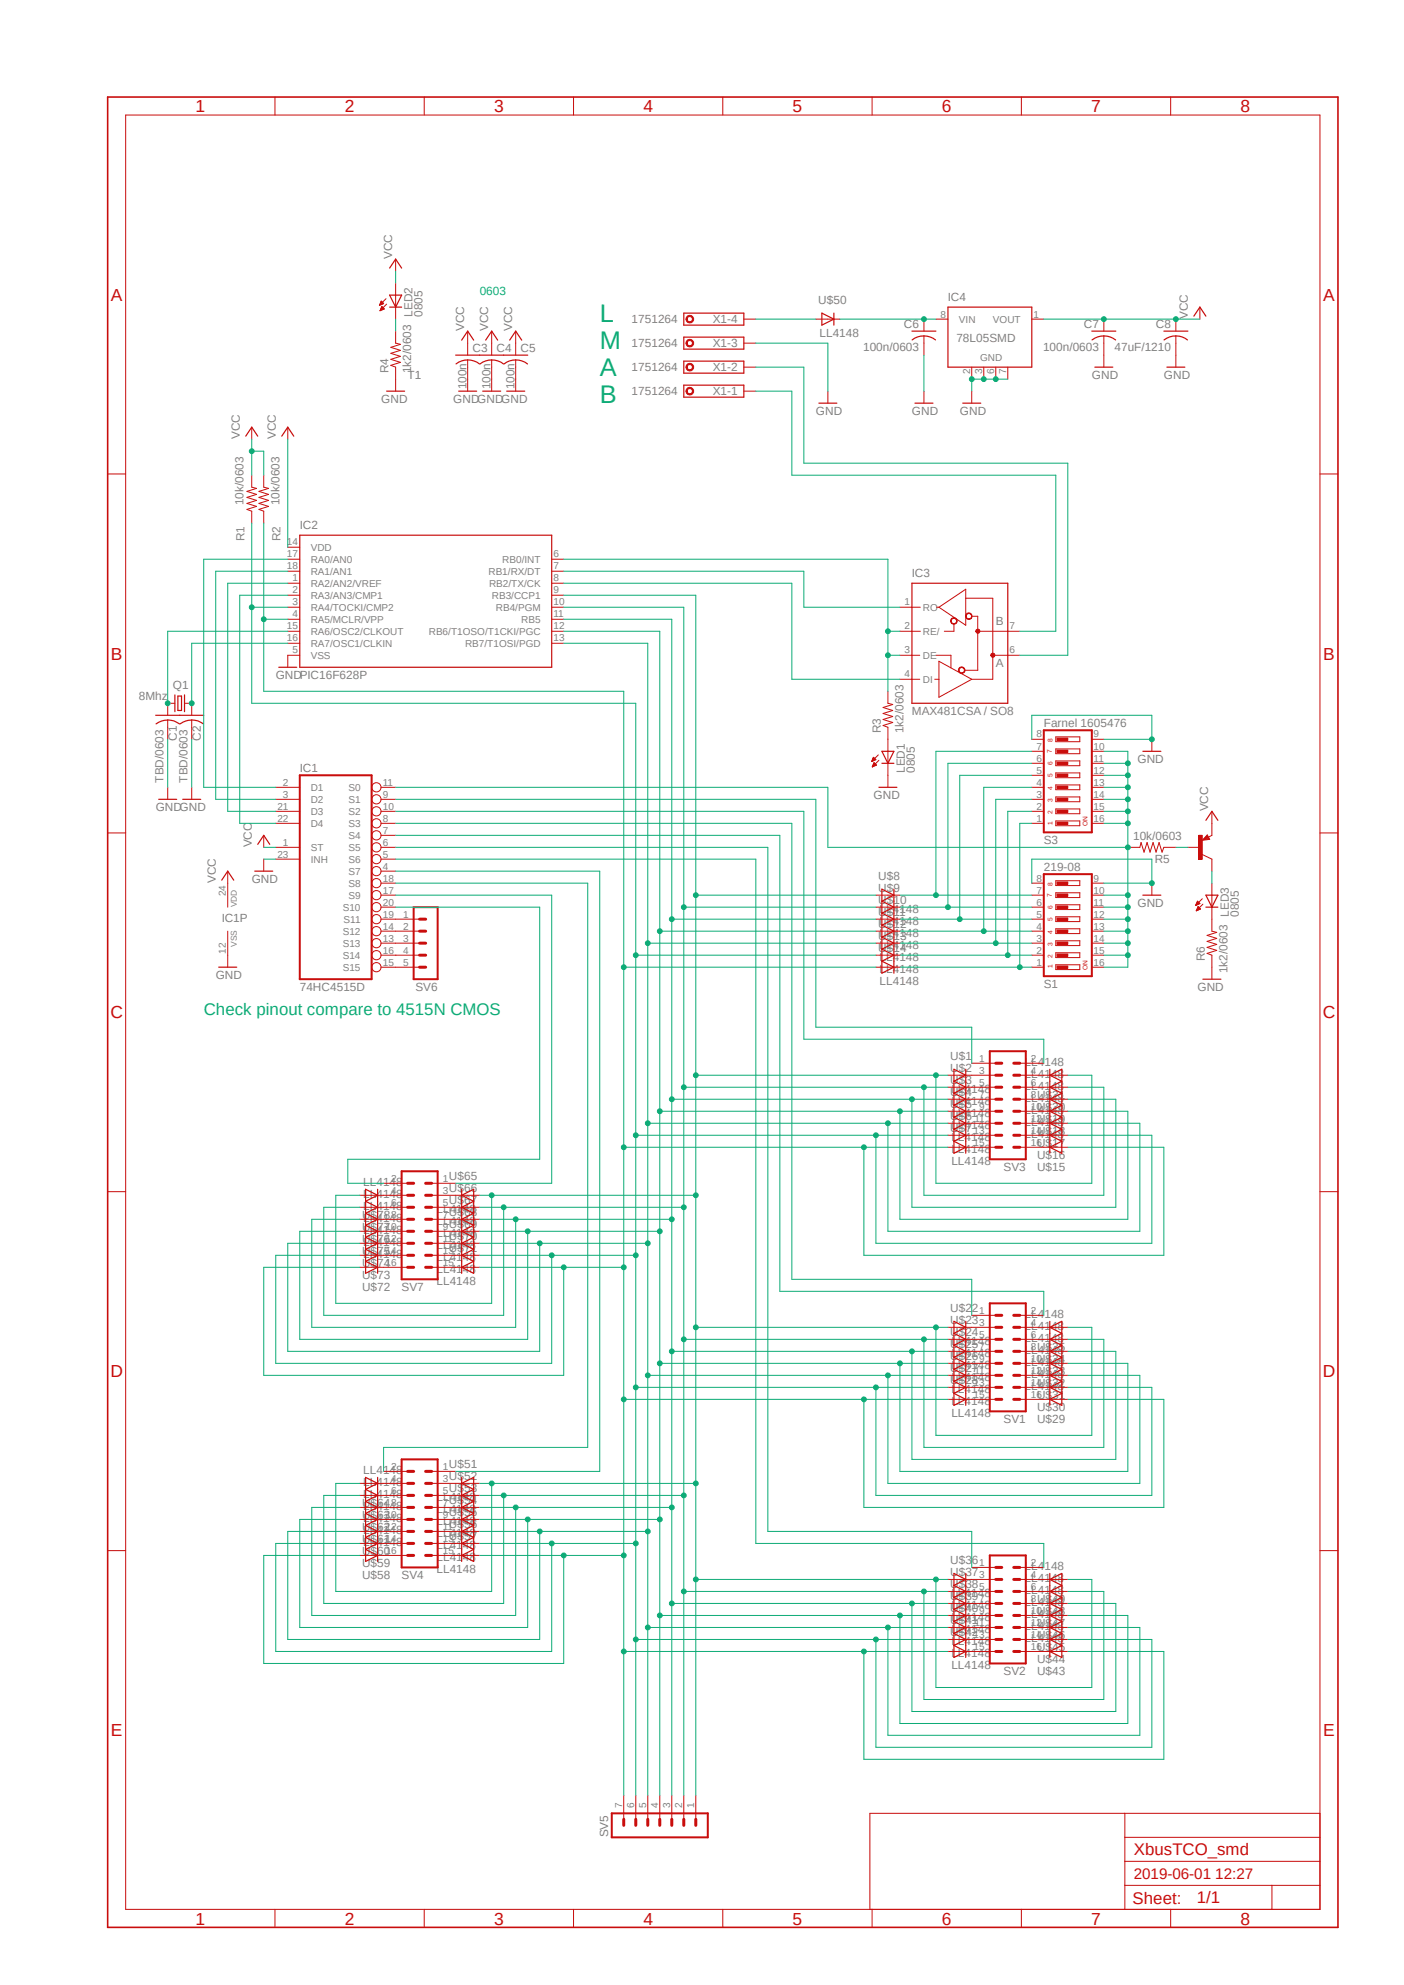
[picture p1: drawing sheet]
<svg xmlns="http://www.w3.org/2000/svg" width="297mm" height="420mm" viewBox="0 0 297 420" stroke-linecap="round" stroke-linejoin="round" font-family="sans-serif">
<defs><g id="words">
<g font-size="5.4" fill="#0dab76">
<text x="126.9" y="68.2">L</text>
<text x="126.9" y="73.9">M</text>
<text x="126.9" y="79.6">A</text>
<text x="126.9" y="85.3">B</text>
</g>
<g font-size="3.7" fill="#c90d0c">
<text x="41.4" y="23.7">1</text>
<text x="72.9" y="23.7">2</text>
<text x="104.5" y="23.7">3</text>
<text x="136.1" y="23.7">4</text>
<text x="167.7" y="23.7">5</text>
<text x="199.3" y="23.7">6</text>
<text x="230.8" y="23.7">7</text>
<text x="262.4" y="23.7">8</text>
<text x="23.5" y="63.6">A</text>
<text x="279.9" y="63.6">A</text>
<text x="23.5" y="139.6">B</text>
<text x="279.9" y="139.6">B</text>
<text x="23.4" y="215.5">C</text>
<text x="279.8" y="215.5">C</text>
<text x="23.4" y="291.4">D</text>
<text x="279.8" y="291.4">D</text>
<text x="23.5" y="367.4">E</text>
<text x="279.9" y="367.4">E</text>
<text x="41.4" y="407.2">1</text>
<text x="72.9" y="407.2">2</text>
<text x="104.5" y="407.2">3</text>
<text x="136.1" y="407.2">4</text>
<text x="167.7" y="407.2">5</text>
<text x="199.3" y="407.2">6</text>
<text x="230.8" y="407.2">7</text>
<text x="262.4" y="407.2">8</text>
</g>
<text font-size="3.6" fill="#0dab76" x="43.1" y="214.8">Check pinout compare to 4515N CMOS</text>
<g font-size="3.6" fill="#c90d0c">
<text x="239.9" y="392.6">XbusTCO_smd</text>
<text x="239.6" y="402.8">Sheet:</text>
<text x="253.2" y="402.7">1/1</text>
</g>
<text font-size="3.2" fill="#c90d0c" x="239.9" y="397.6">2019-06-01 12:27</text>
<g font-size="2.5" fill="#808080">
<text x="82.9" y="54.8" transform="rotate(-90 82.9 54.8)">VCC</text>
<text x="173.1" y="64.3">U$50</text>
<text x="200.5" y="63.7">IC4</text>
<text x="89.4" y="67" transform="rotate(-90 89.4 67)">0805</text>
<text x="98.2" y="70.1" transform="rotate(-90 98.2 70.1)">VCC</text>
<text x="103.3" y="70.1" transform="rotate(-90 103.3 70.1)">VCC</text>
<text x="108.3" y="70.1" transform="rotate(-90 108.3 70.1)">VCC</text>
<text x="133.6" y="68.4">1751264</text>
<text x="150.8" y="68.4">X1-4</text>
<text x="173.4" y="71.2">LL4148</text>
<text x="191.2" y="69.4">C6</text>
<text x="229.3" y="69.4">C7</text>
<text x="244.5" y="69.4">C8</text>
<text x="251.3" y="67.5" transform="rotate(-90 251.3 67.5)">VCC</text>
<text x="100" y="74.5">C3</text>
<text x="105" y="74.5">C4</text>
<text x="110.1" y="74.5">C5</text>
<text x="133.6" y="73.5">1751264</text>
<text x="150.8" y="73.5">X1-3</text>
<text x="182.6" y="74.3">100n/0603</text>
<text x="202.3" y="72.3">78L05SMD</text>
<text x="220.7" y="74.3">100n/0603</text>
<text x="235.8" y="74.3">47uF/1210</text>
<text x="82.2" y="79" transform="rotate(-90 82.2 79)">R4</text>
<text x="86.2" y="80.2">T1</text>
<text x="87" y="79" transform="rotate(-90 87 79)">1k2/0603 LED2</text>
<text x="98.7" y="82.4" transform="rotate(-90 98.7 82.4)">100n</text>
<text x="103.8" y="82.4" transform="rotate(-90 103.8 82.4)">100n</text>
<text x="108.8" y="82.4" transform="rotate(-90 108.8 82.4)">100n</text>
<text x="133.6" y="83.7">1751264</text>
<text x="133.6" y="78.6">1751264</text>
<text x="150.8" y="83.7">X1-1</text>
<text x="150.8" y="78.6">X1-2</text>
<text x="231" y="80.2">GND</text>
<text x="246.2" y="80.2">GND</text>
<text x="80.6" y="85.3">GND</text>
<text x="95.9" y="85.3">GNDGNDGND</text>
<text x="172.6" y="87.8">GND</text>
<text x="192.9" y="87.8">GND</text>
<text x="203.1" y="87.8">GND</text>
<text x="50.7" y="92.9" transform="rotate(-90 50.7 92.9)">VCC</text>
<text x="58.3" y="92.9" transform="rotate(-90 58.3 92.9)">VCC</text>
<text x="51.5" y="106.9" transform="rotate(-90 51.5 106.9)">10k/0603</text>
<text x="59.1" y="106.9" transform="rotate(-90 59.1 106.9)">10k/0603</text>
<text x="63.4" y="112">IC2</text>
<text x="51.7" y="114.5" transform="rotate(-90 51.7 114.5)">R1</text>
<text x="59.4" y="114.5" transform="rotate(-90 59.4 114.5)">R2</text>
<text x="192.9" y="122.1">IC3</text>
<text x="210.7" y="132.3">B</text>
<text x="58.3" y="143.7">GNDPIC16F628P</text>
<text x="210.7" y="141.2">A</text>
<text x="29.4" y="148">8Mhz</text>
<text x="36.6" y="145.9">Q1</text>
<text x="186.3" y="155.2" transform="rotate(-90 186.3 155.2)">R3</text>
<text x="191.1" y="155.2" transform="rotate(-90 191.1 155.2)">1k2/0603</text>
<text x="192.9" y="151.3">MAX481CSA / SO8</text>
<text x="220.8" y="153.8">Farnel 1605476</text>
<text x="37.4" y="156.7" transform="rotate(-90 37.4 156.7)">C1</text>
<text x="42.5" y="156.7" transform="rotate(-90 42.5 156.7)">C2</text>
<text x="240.6" y="161.5">GND</text>
<text x="34.6" y="165.6" transform="rotate(-90 34.6 165.6)">TBD/0603</text>
<text x="39.7" y="165.6" transform="rotate(-90 39.7 165.6)">TBD/0603</text>
<text x="63.4" y="163.4">IC1</text>
<text x="191.4" y="163.5" transform="rotate(-90 191.4 163.5)">LED1</text>
<text x="193.6" y="163.5" transform="rotate(-90 193.6 163.5)">0805</text>
<text x="32.9" y="171.7">GNDGND</text>
<text x="184.8" y="169.1">GND</text>
<text x="255.6" y="171.7" transform="rotate(-90 255.6 171.7)">VCC</text>
<text x="53.3" y="179.3" transform="rotate(-90 53.3 179.3)">VCC</text>
<text x="220.8" y="178.5">S3</text>
<text x="239.7" y="177.8">10k/0603</text>
<text x="220.8" y="184.2">219-08</text>
<text x="244.3" y="182.5">R5</text>
<text x="45.6" y="186.9" transform="rotate(-90 45.6 186.9)">VCC</text>
<text x="53.3" y="186.9">GND</text>
<text x="185.8" y="186.2">U$8</text>
<text x="185.8" y="188.8">U$9</text>
<text x="185.8" y="191.3">U$10</text>
<text x="240.6" y="191.9">GND</text>
<text x="46.9" y="195.1">IC1P</text>
<text x="185.8" y="193.8">U$11</text>
<text x="185.8" y="196.4">U$12</text>
<text x="186.1" y="193.1">LL4148</text>
<text x="186.1" y="195.7">LL4148</text>
<text x="262.1" y="194" transform="rotate(-90 262.1 194)">0805</text>
<text x="185.8" y="198.9">U$13</text>
<text x="185.8" y="201.5">U$14</text>
<text x="186.1" y="198.2">LL4148</text>
<text x="186.1" y="200.7">LL4148</text>
<text x="186.1" y="203.3">LL4148</text>
<text x="254.9" y="203.4" transform="rotate(-90 254.9 203.4)">R6</text>
<text x="45.6" y="207.2">GND</text>
<text x="63.4" y="209.7">74HC4515D</text>
<text x="87.9" y="209.7">SV6</text>
<text x="186.1" y="205.8">LL4148</text>
<text x="186.1" y="208.3">LL4148</text>
<text x="220.8" y="209">S1</text>
<text x="253.3" y="209.7">GND</text>
<text x="259.7" y="205.9" transform="rotate(-90 259.7 205.9)">1k2/0603 LED3</text>
<text x="201" y="224.3">U$1</text>
<text x="201" y="226.9">U$2</text>
<text x="216.8" y="225.6">LL4148</text>
<text x="201" y="229.4">U$3</text>
<text x="201" y="231.9">U$4</text>
<text x="201.3" y="231.2">LL4148</text>
<text x="201.3" y="233.7">LL4148</text>
<text x="216.8" y="233.2">LL4148</text>
<text x="216.8" y="230.7">LL4148</text>
<text x="216.8" y="228.1">LL4148</text>
<text x="219.4" y="232.5">U$21</text>
<text x="201" y="234.5">U$5</text>
<text x="201" y="237">U$6</text>
<text x="201" y="239.6">U$7</text>
<text x="201.3" y="236.3">LL4148</text>
<text x="201.3" y="238.8">LL4148</text>
<text x="216.8" y="238.3">LL4148</text>
<text x="216.8" y="235.8">LL4148</text>
<text x="219.4" y="237.5">U$19</text>
<text x="219.4" y="235">U$20</text>
<text x="201.3" y="241.3">LL4148</text>
<text x="201.3" y="243.9">LL4148</text>
<text x="216.8" y="240.8">LL4148</text>
<text x="219.4" y="245.2">U$16</text>
<text x="219.4" y="242.6">U$17</text>
<text x="219.4" y="240.1">U$18</text>
<text x="76.8" y="251">LL4148</text>
<text x="95" y="249.7">U$65</text>
<text x="201.3" y="246.4">LL4148</text>
<text x="212.3" y="247.8">SV3</text>
<text x="219.4" y="247.7">U$15</text>
<text x="76.6" y="257.9">U$78</text>
<text x="76.8" y="256.1">LL4148</text>
<text x="76.8" y="253.5">LL4148</text>
<text x="92.3" y="256.6">LL4148</text>
<text x="95" y="252.3">U$66</text>
<text x="95" y="254.8">U$67</text>
<text x="95" y="257.3">U$68</text>
<text x="76.6" y="262.9">U$76</text>
<text x="76.6" y="260.4">U$77</text>
<text x="76.8" y="263.7">LL4148</text>
<text x="76.8" y="261.2">LL4148</text>
<text x="76.8" y="258.6">LL4148</text>
<text x="92.3" y="259.1">LL4148</text>
<text x="92.3" y="261.7">LL4148</text>
<text x="95" y="259.9">U$69</text>
<text x="95" y="262.4">U$70</text>
<text x="76.6" y="268">U$74</text>
<text x="76.6" y="265.5">U$75</text>
<text x="76.8" y="266.2">LL4148</text>
<text x="92.3" y="264.2">LL4148</text>
<text x="92.3" y="266.7">LL4148</text>
<text x="92.3" y="269.3">LL4148</text>
<text x="95" y="265">U$71</text>
<text x="76.6" y="273.1">U$72</text>
<text x="76.6" y="270.6">U$73</text>
<text x="85" y="273.2">SV7</text>
<text x="92.3" y="271.8">LL4148</text>
<text x="201" y="277.7">U$22</text>
<text x="201" y="280.2">U$23</text>
<text x="216.8" y="281.5">LL4148</text>
<text x="216.8" y="278.9">LL4148</text>
<text x="201" y="282.7">U$24</text>
<text x="201" y="285.3">U$25</text>
<text x="201" y="287.8">U$26</text>
<text x="201.3" y="284.5">LL4148</text>
<text x="201.3" y="287.1">LL4148</text>
<text x="216.8" y="286.6">LL4148</text>
<text x="216.8" y="284">LL4148</text>
<text x="219.4" y="285.8">U$35</text>
<text x="201" y="290.4">U$27</text>
<text x="201" y="292.9">U$28</text>
<text x="201.3" y="289.6">LL4148</text>
<text x="201.3" y="292.1">LL4148</text>
<text x="216.8" y="291.6">LL4148</text>
<text x="216.8" y="289.1">LL4148</text>
<text x="219.4" y="293.4">U$32</text>
<text x="219.4" y="290.9">U$33</text>
<text x="219.4" y="288.3">U$34</text>
<text x="201.3" y="294.7">LL4148</text>
<text x="201.3" y="297.2">LL4148</text>
<text x="201.3" y="299.8">LL4148</text>
<text x="216.8" y="294.2">LL4148</text>
<text x="219.4" y="298.5">U$30</text>
<text x="219.4" y="296">U$31</text>
<text x="212.3" y="301.2">SV1</text>
<text x="219.4" y="301">U$29</text>
<text x="76.8" y="312">LL4148</text>
<text x="95" y="310.7">U$51</text>
<text x="76.8" y="317">LL4148</text>
<text x="76.8" y="314.5">LL4148</text>
<text x="92.3" y="317.5">LL4148</text>
<text x="95" y="313.2">U$52</text>
<text x="95" y="315.8">U$53</text>
<text x="76.6" y="323.9">U$62</text>
<text x="76.6" y="321.4">U$63</text>
<text x="76.6" y="318.8">U$64</text>
<text x="76.8" y="322.1">LL4148</text>
<text x="76.8" y="319.6">LL4148</text>
<text x="92.3" y="320.1">LL4148</text>
<text x="92.3" y="322.6">LL4148</text>
<text x="95" y="318.3">U$54</text>
<text x="95" y="320.8">U$55</text>
<text x="95" y="323.4">U$56</text>
<text x="76.6" y="329">U$60</text>
<text x="76.6" y="326.4">U$61</text>
<text x="76.8" y="327.2">LL4148</text>
<text x="76.8" y="324.7">LL4148</text>
<text x="92.3" y="325.2">LL4148</text>
<text x="92.3" y="327.7">LL4148</text>
<text x="95" y="325.9">U$57</text>
<text x="76.6" y="334.1">U$58</text>
<text x="76.6" y="331.5">U$59</text>
<text x="85" y="334.2">SV4</text>
<text x="92.3" y="330.2">LL4148</text>
<text x="92.3" y="332.8">LL4148</text>
<text x="201" y="331">U$36</text>
<text x="201" y="333.5">U$37</text>
<text x="216.8" y="334.8">LL4148</text>
<text x="216.8" y="332.3">LL4148</text>
<text x="201" y="336.1">U$38</text>
<text x="201" y="338.6">U$39</text>
<text x="201" y="341.2">U$40</text>
<text x="201.3" y="337.9">LL4148</text>
<text x="201.3" y="340.4">LL4148</text>
<text x="216.8" y="339.9">LL4148</text>
<text x="216.8" y="337.4">LL4148</text>
<text x="219.4" y="341.7">U$48</text>
<text x="219.4" y="339.1">U$49</text>
<text x="201" y="343.7">U$41</text>
<text x="201" y="346.2">U$42</text>
<text x="201.3" y="342.9">LL4148</text>
<text x="201.3" y="345.5">LL4148</text>
<text x="216.8" y="347.5">LL4148</text>
<text x="216.8" y="345">LL4148</text>
<text x="216.8" y="342.4">LL4148</text>
<text x="219.4" y="346.8">U$46</text>
<text x="219.4" y="344.2">U$47</text>
<text x="201.3" y="348">LL4148</text>
<text x="201.3" y="350.6">LL4148</text>
<text x="201.3" y="353.1">LL4148</text>
<text x="219.4" y="351.8">U$44</text>
<text x="219.4" y="349.3">U$45</text>
<text x="212.3" y="354.5">SV2</text>
<text x="219.4" y="354.4">U$43</text>
<text x="128.7" y="388.8" transform="rotate(-90 128.7 388.8)">SV5</text>
</g>
<text font-size="2.5" fill="#0dab76" x="101.5" y="62.4">0603</text>
<g font-size="2.1" fill="#808080">
<text x="199" y="67.2">8</text>
<text x="202.9" y="68.3">VIN</text>
<text x="210.1" y="68.3">VOUT</text>
<text x="218.7" y="67.2">1</text>
<text x="207.3" y="76.4">GND</text>
<text x="205.2" y="79.2" transform="rotate(-90 205.2 79.2)">2</text>
<text x="207.8" y="79.2" transform="rotate(-90 207.8 79.2)">3</text>
<text x="210.3" y="79.2" transform="rotate(-90 210.3 79.2)">6</text>
<text x="212.9" y="79.2" transform="rotate(-90 212.9 79.2)">7</text>
<text x="60.7" y="115.4">14</text>
<text x="60.7" y="117.9">17</text>
<text x="65.7" y="116.5">VDD</text>
<text x="65.7" y="119.1">RA0/AN0</text>
<text x="106.3" y="119.1">RB0/INT</text>
<text x="117.1" y="117.9">6</text>
<text x="60.7" y="120.5">18</text>
<text x="61.8" y="123">1</text>
<text x="61.8" y="125.6">2</text>
<text x="65.7" y="124.2">RA2/AN2/VREF</text>
<text x="65.7" y="121.6">RA1/AN1</text>
<text x="103.3" y="121.6">RB1/RX/DT</text>
<text x="103.5" y="124.2">RB2/TX/CK</text>
<text x="117.1" y="120.5">7</text>
<text x="117.1" y="123">8</text>
<text x="117.1" y="125.6">9</text>
<text x="61.8" y="128.1">3</text>
<text x="61.8" y="130.6">4</text>
<text x="65.7" y="126.7">RA3/AN3/CMP1</text>
<text x="65.7" y="129.2">RA4/TOCKI/CMP2</text>
<text x="65.7" y="131.8">RA5/MCLR/VPP</text>
<text x="104.1" y="126.7">RB3/CCP1</text>
<text x="104.9" y="129.2">RB4/PGM</text>
<text x="110.3" y="131.8">RB5</text>
<text x="117.1" y="128.1">10</text>
<text x="117.1" y="130.6">11</text>
<text x="191.3" y="128.1">1</text>
<text x="195.2" y="129.2">RO</text>
<text x="60.7" y="133.2">15</text>
<text x="60.7" y="135.7">16</text>
<text x="65.7" y="134.3">RA6/OSC2/CLKOUT</text>
<text x="65.7" y="136.9">RA7/OSC1/CLKIN</text>
<text x="90.7" y="134.3">RB6/T1OSO/T1CKI/PGC</text>
<text x="98.4" y="136.9">RB7/T1OSI/PGD</text>
<text x="117.1" y="133.2">12</text>
<text x="117.1" y="135.7">13</text>
<text x="191.3" y="133.2">2</text>
<text x="195.2" y="134.3">RE/</text>
<text x="213.6" y="133.2">7</text>
<text x="61.8" y="138.3">5</text>
<text x="65.7" y="139.4">VSS</text>
<text x="191.3" y="138.3">3</text>
<text x="191.3" y="143.3">4</text>
<text x="195.2" y="139.4">DE</text>
<text x="213.6" y="138.3">6</text>
<text x="195.2" y="144.5">DI</text>
<text x="219.3" y="161.1">6</text>
<text x="219.3" y="158.6">7</text>
<text x="219.3" y="156">8</text>
<text x="231.4" y="156">9</text>
<text x="231.4" y="158.6">10</text>
<text x="231.4" y="161.1">11</text>
<text x="59.9" y="166.2">2</text>
<text x="65.7" y="167.3">D1</text>
<text x="73.7" y="167.3">S0</text>
<text x="81" y="166.2">11</text>
<text x="219.3" y="166.2">4</text>
<text x="219.3" y="163.7">5</text>
<text x="231.4" y="163.7">12</text>
<text x="231.4" y="166.2">13</text>
<text x="58.7" y="171.3">21</text>
<text x="58.7" y="173.8">22</text>
<text x="59.9" y="168.7">3</text>
<text x="65.7" y="169.9">D2</text>
<text x="65.7" y="172.4">D3</text>
<text x="73.7" y="169.9">S1</text>
<text x="73.7" y="172.4">S2</text>
<text x="81" y="173.8">8</text>
<text x="81" y="168.7">9</text>
<text x="81" y="171.3">10</text>
<text x="219.3" y="173.8">1</text>
<text x="219.3" y="171.3">2</text>
<text x="219.3" y="168.7">3</text>
<text x="231.4" y="168.7">14</text>
<text x="231.4" y="171.3">15</text>
<text x="231.4" y="173.8">16</text>
<text x="59.9" y="178.9">1</text>
<text x="65.7" y="175">D4</text>
<text x="73.7" y="177.5">S4</text>
<text x="73.7" y="175">S3</text>
<text x="81" y="178.9">6</text>
<text x="81" y="176.4">7</text>
<text x="58.7" y="181.4">23</text>
<text x="65.7" y="180">ST</text>
<text x="65.7" y="182.6">INH</text>
<text x="73.7" y="185.1">S7</text>
<text x="73.7" y="182.6">S6</text>
<text x="73.7" y="180">S5</text>
<text x="81" y="184">4</text>
<text x="81" y="181.4">5</text>
<text x="47.8" y="189.6" transform="rotate(-90 47.8 189.6)">24</text>
<text x="73.7" y="190.2">S9</text>
<text x="73.7" y="187.7">S8</text>
<text x="81" y="189.1">17</text>
<text x="81" y="186.5">18</text>
<text x="81" y="191.6">20</text>
<text x="219.3" y="191.6">6</text>
<text x="219.3" y="189.1">7</text>
<text x="219.3" y="186.5">8</text>
<text x="231.4" y="186.5">9</text>
<text x="231.4" y="189.1">10</text>
<text x="231.4" y="191.6">11</text>
<text x="72.5" y="197.8">S12</text>
<text x="72.5" y="192.7">S10</text>
<text x="72.7" y="195.2">S11</text>
<text x="81" y="196.7">14</text>
<text x="81" y="194.1">19</text>
<text x="85.3" y="194.1">1</text>
<text x="85.3" y="196.7">2</text>
<text x="219.3" y="196.7">4</text>
<text x="219.3" y="194.1">5</text>
<text x="231.4" y="194.1">12</text>
<text x="231.4" y="196.7">13</text>
<text x="47.8" y="201.8" transform="rotate(-90 47.8 201.8)">12</text>
<text x="72.5" y="200.3">S13</text>
<text x="72.5" y="202.9">S14</text>
<text x="81" y="199.2">13</text>
<text x="81" y="201.8">16</text>
<text x="85.3" y="199.2">3</text>
<text x="85.3" y="201.8">4</text>
<text x="219.3" y="201.8">2</text>
<text x="219.3" y="199.2">3</text>
<text x="231.4" y="199.2">14</text>
<text x="231.4" y="201.8">15</text>
<text x="72.5" y="205.4">S15</text>
<text x="81" y="204.3">15</text>
<text x="85.3" y="204.3">5</text>
<text x="219.3" y="204.3">1</text>
<text x="231.4" y="204.3">16</text>
<text x="207.1" y="224.6">1</text>
<text x="207.1" y="227.2">3</text>
<text x="218.1" y="224.6">2</text>
<text x="218.1" y="227.2">4</text>
<text x="207.1" y="229.7">5</text>
<text x="207.1" y="232.2">7</text>
<text x="218.1" y="229.7">6</text>
<text x="218.1" y="232.2">8</text>
<text x="206" y="239.9">13</text>
<text x="206.1" y="237.3">11</text>
<text x="207.1" y="234.8">9</text>
<text x="218.1" y="234.8">10</text>
<text x="218.1" y="237.3">12</text>
<text x="218.1" y="239.9">14</text>
<text x="206" y="242.4">15</text>
<text x="218.1" y="242.4">16</text>
<text x="82.7" y="250">2</text>
<text x="93.7" y="250">1</text>
<text x="82.7" y="252.6">4</text>
<text x="82.7" y="255.1">6</text>
<text x="82.7" y="257.6">8</text>
<text x="93.7" y="252.6">3</text>
<text x="93.7" y="255.1">5</text>
<text x="93.7" y="257.6">7</text>
<text x="81.5" y="260.2">10</text>
<text x="81.5" y="262.7">12</text>
<text x="93.7" y="260.2">9</text>
<text x="93.7" y="262.7">11</text>
<text x="81.5" y="265.3">14</text>
<text x="81.5" y="267.8">16</text>
<text x="93.7" y="265.3">13</text>
<text x="93.7" y="267.8">15</text>
<text x="207.1" y="278">1</text>
<text x="207.1" y="280.5">3</text>
<text x="218.1" y="278">2</text>
<text x="218.1" y="280.5">4</text>
<text x="207.1" y="283">5</text>
<text x="207.1" y="285.6">7</text>
<text x="218.1" y="283">6</text>
<text x="218.1" y="285.6">8</text>
<text x="206" y="293.2">13</text>
<text x="206.1" y="290.7">11</text>
<text x="207.1" y="288.1">9</text>
<text x="218.1" y="288.1">10</text>
<text x="218.1" y="290.7">12</text>
<text x="218.1" y="293.2">14</text>
<text x="206" y="295.7">15</text>
<text x="218.1" y="295.7">16</text>
<text x="82.7" y="310.9">2</text>
<text x="93.7" y="310.9">1</text>
<text x="82.7" y="313.5">4</text>
<text x="82.7" y="316">6</text>
<text x="93.7" y="313.5">3</text>
<text x="93.7" y="316">5</text>
<text x="81.5" y="321.1">10</text>
<text x="81.5" y="323.6">12</text>
<text x="82.7" y="318.6">8</text>
<text x="93.7" y="318.6">7</text>
<text x="93.7" y="321.1">9</text>
<text x="93.7" y="323.6">11</text>
<text x="81.5" y="326.2">14</text>
<text x="81.5" y="328.7">16</text>
<text x="93.7" y="326.2">13</text>
<text x="93.7" y="328.7">15</text>
<text x="207.1" y="331.3">1</text>
<text x="207.1" y="333.8">3</text>
<text x="218.1" y="331.3">2</text>
<text x="218.1" y="333.8">4</text>
<text x="207.1" y="336.3">5</text>
<text x="207.1" y="338.9">7</text>
<text x="207.1" y="341.4">9</text>
<text x="218.1" y="336.3">6</text>
<text x="218.1" y="338.9">8</text>
<text x="218.1" y="341.4">10</text>
<text x="206" y="346.5">13</text>
<text x="206.1" y="344">11</text>
<text x="218.1" y="344">12</text>
<text x="218.1" y="346.5">14</text>
<text x="206" y="349">15</text>
<text x="218.1" y="349">16</text>
<text x="131.6" y="382.6" transform="rotate(-90 131.6 382.6)">7</text>
<text x="134.2" y="382.6" transform="rotate(-90 134.2 382.6)">6</text>
<text x="136.7" y="382.6" transform="rotate(-90 136.7 382.6)">5</text>
<text x="139.2" y="382.6" transform="rotate(-90 139.2 382.6)">4</text>
<text x="141.8" y="382.6" transform="rotate(-90 141.8 382.6)">3</text>
<text x="144.3" y="382.6" transform="rotate(-90 144.3 382.6)">2</text>
<text x="146.9" y="382.6" transform="rotate(-90 146.9 382.6)">1</text>
</g>
<g font-size="1.8" fill="#808080">
<text x="50.1" y="191.9" transform="rotate(-90 50.1 191.9)">VDD</text>
<text x="50.1" y="200.3" transform="rotate(-90 50.1 200.3)">VSS</text>
</g>
<g font-size="1.4" fill="#c90d0c">
<text x="222.5" y="159.3" transform="rotate(-90 222.5 159.3)">7</text>
<text x="222.7" y="161.9" transform="rotate(-90 222.7 161.9)">6</text>
<text x="222.7" y="156.9" transform="rotate(-90 222.7 156.9)">8</text>
<text x="222.7" y="167.1" transform="rotate(-90 222.7 167.1)">4</text>
<text x="222.7" y="164.4" transform="rotate(-90 222.7 164.4)">5</text>
<text x="222.7" y="172.2" transform="rotate(-90 222.7 172.2)">2</text>
<text x="222.7" y="169.6" transform="rotate(-90 222.7 169.6)">3</text>
<text x="222.7" y="174.5" transform="rotate(-90 222.7 174.5)">1</text>
<text x="230" y="174.8" transform="rotate(-90 230 174.8)">ON</text>
<text x="222.5" y="189.8" transform="rotate(-90 222.5 189.8)">7</text>
<text x="222.7" y="187.4" transform="rotate(-90 222.7 187.4)">8</text>
<text x="222.7" y="197.5" transform="rotate(-90 222.7 197.5)">4</text>
<text x="222.7" y="194.9" transform="rotate(-90 222.7 194.9)">5</text>
<text x="222.7" y="192.3" transform="rotate(-90 222.7 192.3)">6</text>
<text x="222.7" y="202.6" transform="rotate(-90 222.7 202.6)">2</text>
<text x="222.7" y="200.1" transform="rotate(-90 222.7 200.1)">3</text>
<text x="222.7" y="204.9" transform="rotate(-90 222.7 204.9)">1</text>
<text x="230" y="205.3" transform="rotate(-90 230 205.3)">ON</text>
</g>
</g></defs>
<path d="M22.2 20.2l261.1 388.2M283.3 20.2l-261.1 388.2" fill="none" stroke="#fff" stroke-width=".21"/>
<path d="M63.4 164h15.2v43.2h-15.2z" fill="none" stroke="#c90d0c" stroke-width=".42"/>
<g fill="none" stroke="#c90d0c" stroke-width=".21">
<path d="M60.9 90.4v2.5M60.9 118.3h2.5M60.9 115.8h2.5M116.7 118.3h2.6M60.9 123.4h2.5M60.9 125.9h2.5M60.9 128.5h2.5M60.9 131h2.5M60.9 120.9h2.5M60.9 133.6h2.5M60.9 136.1h2.5M63.4 138.6h-2.5v2.6"/>
<path d="M116.7 123.4h2.6M116.7 125.9h2.6M116.7 128.5h2.6M116.7 131h2.6M116.7 120.9h2.6M116.7 133.6h2.6M116.7 136.1h2.6M192.9 128.5h1.8M192.9 138.6h1.7M192.9 133.6h1.8M198 138.6h3.2v2.7M198.1 128.5h.5"/>
<path d="M198.6 128.5l5.7-3.8v7.6zM198.6 139.9l7 3.8-7 3.8zM201.8 132v1.6h-2M204.3 126.6h5.7v17.1h-4.4M205.6 130.4h1.2v11.4h-2.8M206.8 133.6h6.4M210 138.6h3.2M35.5 148.8h1.5M39 148.8h1.6M192.9 143.7h1.7M197.7 143.7h.9M55.8 176.7v2.6"/>
<path d="M58.3 179.3h5.1M58.3 166.6h5.1M58.3 169.1h5.1M58.3 174.2h5.1M58.3 171.7h5.1M80.6 179.3h3.1M80.6 166.6h3.1M80.6 169.1h3.1M80.6 176.7h3.1M80.6 174.2h3.1M80.6 171.7h3.1M55.8 181.8v2.5"/>
<path d="M58.3 181.8h5.1M80.6 184.3h3.1M80.6 181.8h3.1M80.6 199.6h3.1M80.6 197h3.1M80.6 189.4h3.1M80.6 186.9h3.1M80.6 194.5h3.1M80.6 191.9h3.1M80.6 204.6h3.1M80.6 202.1h3.1"/>
<circle cx="79.6" cy="174.2" r=".98"/>
<circle cx="79.6" cy="176.7" r=".98"/>
<circle cx="79.6" cy="171.7" r=".98"/>
<circle cx="79.6" cy="179.3" r=".98"/>
<circle cx="79.6" cy="169.1" r=".98"/>
<circle cx="79.6" cy="166.6" r=".98"/>
<circle cx="79.6" cy="197" r=".98"/>
<circle cx="79.6" cy="194.5" r=".98"/>
<circle cx="79.6" cy="184.3" r=".98"/>
<circle cx="79.6" cy="181.8" r=".98"/>
<circle cx="79.6" cy="199.6" r=".98"/>
<circle cx="79.6" cy="189.4" r=".98"/>
<circle cx="79.6" cy="186.9" r=".98"/>
<circle cx="79.6" cy="191.9" r=".98"/>
<circle cx="79.6" cy="204.6" r=".98"/>
<circle cx="79.6" cy="202.1" r=".98"/>
</g>
<path d="M59.6 92.3l1.3-1.9 1.2 1.9M63.4 113.2h53.3v28h-53.3zM192.9 123.4h20.3v25.4h-20.3zM37 147v3.6M37.6 147.3h.8v3h-.8zM39 147v3.6M59 141.2h3.8M54.5 178.6l1.3-1.9 1.3 1.9M53.9 184.3h3.8" fill="none" stroke="#c90d0c" stroke-width=".25"/>
<path d="M201.4 130.8a.71 .71 0 0 1 1 .3 .71 .71 0 0 1-.4 1 .71 .71 0 0 1-.9-.7h.1a.58 .58 0 0 1 .7-.6 .58 .58 0 0 1 .3 .9 .58 .58 0 0 1-.9 0l-.2-.3z" fill-rule="evenodd" fill="#c90d0c"/>
<path d="M201.4 130.8a.71 .71 0 0 1 1 .3 .71 .71 0 0 1-.4 1 .71 .71 0 0 1-.9-.7h.1a.58 .58 0 0 1 .7-.6 .58 .58 0 0 1 .3 .9 .58 .58 0 0 1-.9 0l-.2-.3z" fill="none" stroke="#c90d0c" stroke-width=".21"/>
<path d="M204.6 129.8a.69 .69 0 0 1 1 .3 .69 .69 0 0 1-.5 .9 .69 .69 0 0 1-.8-.6h.1a.58 .58 0 0 1 .7-.6 .58 .58 0 0 1 .3 .9 .58 .58 0 0 1-.9-.1l-.2-.2z" fill-rule="evenodd" fill="#c90d0c"/>
<path d="M204.6 129.8a.69 .69 0 0 1 1 .3 .69 .69 0 0 1-.5 .9 .69 .69 0 0 1-.8-.6h.1a.58 .58 0 0 1 .7-.6 .58 .58 0 0 1 .3 .9 .58 .58 0 0 1-.9-.1l-.2-.2z" fill="none" stroke="#c90d0c" stroke-width=".21"/>
<path d="M203 141.2a.71 .71 0 0 1 1.1 .3 .71 .71 0 0 1-.5 1 .71 .71 0 0 1-.9-.7h.2a.58 .58 0 0 1 .7-.6 .58 .58 0 0 1 .3 .9 .58 .58 0 0 1-1 0l-.2-.3z" fill-rule="evenodd" fill="#c90d0c"/>
<path d="M203 141.2a.71 .71 0 0 1 1.1 .3 .71 .71 0 0 1-.5 1 .71 .71 0 0 1-.9-.7h.2a.58 .58 0 0 1 .7-.6 .58 .58 0 0 1 .3 .9 .58 .58 0 0 1-1 0l-.2-.3z" fill="none" stroke="#c90d0c" stroke-width=".21"/>
<path d="M206.5 133.2l.3-.1 .4 .1 .1 .4-.1 .3-.4 .1-.3-.1-.1-.3h.5h-.5z" fill-rule="evenodd" fill="#c90d0c"/>
<path d="M206.5 133.2l.3-.1 .4 .1 .1 .4-.1 .3-.4 .1-.3-.1-.1-.3h.5h-.5z" fill="none" stroke="#c90d0c" stroke-width=".21"/>
<path d="M209.7 138.3l.3-.1 .4 .1 .1 .3-.1 .3-.4 .2-.3-.2-.1-.3h.5h-.5z" fill-rule="evenodd" fill="#c90d0c"/>
<g fill="none" stroke="#c90d0c" stroke-width=".21">
<path d="M190.4 128.5h2.5M190.4 133.6h2.5M190.4 138.6h2.5M209.7 138.3l.3-.1 .4 .1 .1 .3-.1 .3-.4 .2-.3-.2-.1-.3h.5h-.5zM213.2 133.6h2.5M213.2 138.6h2.5M190.4 143.7h2.5M48.2 184.3v7.6M48.2 197v7.6M185.3 189.4h5.1M185.3 191.9h5.1M185.3 194.5h5.1"/>
<path d="M185.3 197h5.1M185.3 199.6h5.1M223.4 186.4h5v1h-5zM223.4 188.9h5v1h-5zM223.4 191.4h5v1h-5zM223.4 194h5v1h-5zM223.4 196.5h5v1h-5zM223.4 199.1h5v1h-5zM185.3 202.1h5.1M185.3 204.6h5.1M223.4 201.6h5v1h-5zM223.4 204.1h5v1h-5z"/>
<path d="M200.5 227.5h10.2M200.5 230h10.2M200.5 232.6h10.2M200.5 235.1h10.2M200.5 237.7h10.2M205.6 225h5.1M215.7 227.5h10.2M215.7 230h10.2M215.7 232.6h10.2M215.7 235.1h10.2M215.7 237.7h10.2M215.7 225h5.1"/>
<path d="M200.5 240.2h10.2M200.5 242.7h10.2M215.7 240.2h10.2M215.7 242.7h10.2"/>
</g>
<path d="M46.9 186.2l1.3-1.9 1.2 1.9M186.6 188.1l2.5 1.3-2.5 1.3 2.5 1.2-2.5 1.3 2.5 1.3-2.5 1.2 2.5 1.3-2.5 1.3 2.5 1.3-2.5 1.2 2.5 1.3-2.5 1.3 2.5 1.2-2.5 1.3zM189.1 188.1v17.8M46.3 204.6h3.8M201.8 226.2l2.5 1.3-2.5 1.3 2.5 1.2-2.5 1.3 2.5 1.3-2.5 1.2 2.5 1.3-2.5 1.3 2.5 1.3-2.5 1.2 2.5 1.3-2.5 1.3 2.5 1.2-2.5 1.3zM204.3 226.2v17.8M222.1 227.5l2.5-1.3v17.8l-2.5-1.3 2.5-1.2-2.5-1.3 2.5-1.3-2.5-1.2 2.5-1.3-2.5-1.3 2.5-1.3-2.5-1.2 2.5-1.3-2.5-1.3 2.5-1.2zM222.1 226.2v17.8" fill="none" stroke="#c90d0c" stroke-width=".25"/>
<path d="M220.8 185h10.2v21.5h-10.2zM209.4 222.4h7.6v22.9h-7.6z" fill="none" stroke="#c90d0c" stroke-width=".42"/>
<g fill="none" stroke="#c90d0c" stroke-width=".64">
<path d="M210.7 230h1.2M210.7 227.5h1.2M210.7 225h1.2M210.7 235.1h1.2M210.7 232.6h1.2M210.7 237.7h1.2M214.5 230h1.2M214.5 227.5h1.2M214.5 225h1.2M214.5 235.1h1.2M214.5 232.6h1.2M214.5 237.7h1.2"/>
<path d="M210.7 242.7h1.2M210.7 240.2h1.2M214.5 242.7h1.2M214.5 240.2h1.2"/>
</g>
<path d="M223.6 204.4h2.3v.5h-2.3z" fill-rule="evenodd" fill="#c90d0c"/>
<path d="M223.6 204.4h2.3v.5h-2.3z" fill="none" stroke="#c90d0c" stroke-width=".21"/>
<path d="M223.6 201.8h2.3v.6h-2.3z" fill-rule="evenodd" fill="#c90d0c"/>
<path d="M223.6 201.8h2.3v.6h-2.3z" fill="none" stroke="#c90d0c" stroke-width=".21"/>
<path d="M223.6 199.3h2.3v.5h-2.3z" fill-rule="evenodd" fill="#c90d0c"/>
<path d="M223.6 199.3h2.3v.5h-2.3z" fill="none" stroke="#c90d0c" stroke-width=".21"/>
<path d="M223.6 196.8h2.3v.5h-2.3z" fill-rule="evenodd" fill="#c90d0c"/>
<path d="M223.6 196.8h2.3v.5h-2.3z" fill="none" stroke="#c90d0c" stroke-width=".21"/>
<path d="M223.6 194.2h2.3v.5h-2.3z" fill-rule="evenodd" fill="#c90d0c"/>
<path d="M223.6 194.2h2.3v.5h-2.3z" fill="none" stroke="#c90d0c" stroke-width=".21"/>
<path d="M223.6 191.7h2.3v.5h-2.3z" fill-rule="evenodd" fill="#c90d0c"/>
<path d="M223.6 191.7h2.3v.5h-2.3z" fill="none" stroke="#c90d0c" stroke-width=".21"/>
<path d="M223.6 189.1h2.3v.6h-2.3z" fill-rule="evenodd" fill="#c90d0c"/>
<path d="M223.6 189.1h2.3v.6h-2.3z" fill="none" stroke="#c90d0c" stroke-width=".21"/>
<path d="M223.6 186.6h2.3v.5h-2.3z" fill-rule="evenodd" fill="#c90d0c"/>
<g fill="none" stroke="#c90d0c" stroke-width=".21">
<path d="M172.6 67.5h5.1M198 67.5h2.5M205.6 77.7v2.5M208.1 77.7v2.5M210.7 77.7v2.5M213.2 77.7v2.5M218.3 67.5h2.5M253.8 65v2.5M205.6 82.8v2.5M218.3 186.9h2.5M218.3 189.4h2.5M218.3 191.9h2.5"/>
<path d="M218.3 194.5h2.5M218.3 197h2.5M218.3 199.6h2.5M223.6 186.6h2.3v.5h-2.3zM231 186.9h2.5M231 189.4h2.5M231 191.9h2.5M231 194.5h2.5M231 197h2.5M231 199.6h2.5M218.3 202.1h2.5M218.3 204.6h2.5"/>
<path d="M231 202.1h2.5M231 204.6h2.5M205.6 278.3h5.1M215.7 278.3h5.1M200.5 280.8h10.2M200.5 283.4h10.2M200.5 285.9h10.2M200.5 288.5h10.2M200.5 291h10.2M200.5 293.5h10.2M200.5 296.1h10.2M215.7 280.8h10.2"/>
<path d="M215.7 283.4h10.2M215.7 285.9h10.2M215.7 288.5h10.2M215.7 291h10.2M215.7 293.5h10.2M215.7 296.1h10.2M200.5 334.2h10.2M200.5 336.7h10.2M200.5 339.3h10.2M205.6 331.6h5.1M215.7 334.2h10.2M215.7 336.7h10.2"/>
<path d="M215.7 339.3h10.2M215.7 331.6h5.1M200.5 341.8h10.2M200.5 344.3h10.2M200.5 346.9h10.2M200.5 349.4h10.2M215.7 341.8h10.2M215.7 344.3h10.2M215.7 346.9h10.2M215.7 349.4h10.2"/>
</g>
<g fill="none" stroke="#c90d0c" stroke-width=".25">
<path d="M173.9 66.3l2.5 1.2-2.5 1.3zM176.4 66.3v2.5M200.5 65h17.8v12.7h-17.8zM252.6 66.9l1.2-1.9 1.3 1.9M144.7 81.5h12.7v2.5h-12.7zM203.7 85.3h3.8M201.8 279.6l2.5 1.2-2.5 1.3 2.5 1.3-2.5 1.2 2.5 1.3-2.5 1.3 2.5 1.3-2.5 1.2 2.5 1.3-2.5 1.3 2.5 1.2-2.5 1.3 2.5 1.3-2.5 1.2zM204.3 279.6v17.7M222.1 279.6v17.7M222.1 280.8l2.5-1.2v17.7l-2.5-1.2 2.5-1.3-2.5-1.3 2.5-1.2-2.5-1.3 2.5-1.3-2.5-1.2 2.5-1.3-2.5-1.3 2.5-1.3-2.5-1.2 2.5-1.3zM201.8 332.9l2.5 1.3-2.5 1.2 2.5 1.3-2.5 1.3 2.5 1.3-2.5 1.2 2.5 1.3-2.5 1.3 2.5 1.2-2.5 1.3 2.5 1.3-2.5 1.2 2.5 1.3-2.5 1.3zM204.3 332.9v17.8"/>
<path d="M222.1 332.9v17.8M222.1 334.2l2.5-1.3v17.8l-2.5-1.3 2.5-1.3-2.5-1.2 2.5-1.3-2.5-1.3 2.5-1.2-2.5-1.3 2.5-1.3-2.5-1.2 2.5-1.3-2.5-1.3 2.5-1.3z"/>
</g>
<path d="M209.4 275.8h7.6v22.8h-7.6zM209.4 329.1h7.6v22.9h-7.6z" fill="none" stroke="#c90d0c" stroke-width=".42"/>
<g fill="none" stroke="#c90d0c" stroke-width=".64">
<path d="M210.7 278.3h1.2M214.5 278.3h1.2M210.7 283.4h1.2M210.7 280.8h1.2M210.7 288.5h1.2M210.7 285.9h1.2M210.7 296.1h1.2M210.7 293.5h1.2M210.7 291h1.2M214.5 283.4h1.2M214.5 280.8h1.2M214.5 288.5h1.2"/>
<path d="M214.5 285.9h1.2M214.5 296.1h1.2M214.5 293.5h1.2M214.5 291h1.2M210.7 336.7h1.2M210.7 334.2h1.2M210.7 331.6h1.2M210.7 339.3h1.2M214.5 336.7h1.2M214.5 334.2h1.2M214.5 331.6h1.2M214.5 339.3h1.2"/>
<path d="M210.7 341.8h1.2M210.7 349.4h1.2M210.7 346.9h1.2M210.7 344.3h1.2M214.5 341.8h1.2M214.5 349.4h1.2M214.5 346.9h1.2M214.5 344.3h1.2"/>
</g>
<path d="M145.5 82.1a.82 .82 0 0 1 1.2 .3 .82 .82 0 0 1-.6 1.1 .82 .82 0 0 1-1-.7h.3a.56 .56 0 0 1 .8-.5 .56 .56 0 0 1 .1 .9 .56 .56 0 0 1-.9-.2v-.2h-.3z" fill-rule="evenodd" fill="#c90d0c"/>
<path d="M145.5 82.1a.82 .82 0 0 1 1.2 .3 .82 .82 0 0 1-.6 1.1 .82 .82 0 0 1-1-.7h.3a.56 .56 0 0 1 .8-.5 .56 .56 0 0 1 .1 .9 .56 .56 0 0 1-.9-.2v-.2h-.3zM157.4 82.8h2.5" fill="none" stroke="#c90d0c" stroke-width=".21"/>
<path d="M144.7 76.4h12.7v2.6h-12.7z" fill="none" stroke="#c90d0c" stroke-width=".25"/>
<path d="M145.5 77a.82 .82 0 0 1 1.2 .3 .82 .82 0 0 1-.6 1.2 .82 .82 0 0 1-1-.8h.3a.56 .56 0 0 1 .8-.5 .56 .56 0 0 1 .1 .9 .56 .56 0 0 1-.9-.2v-.2h-.3z" fill-rule="evenodd" fill="#c90d0c"/>
<path d="M145.5 77a.82 .82 0 0 1 1.2 .3 .82 .82 0 0 1-.6 1.2 .82 .82 0 0 1-1-.8h.3a.56 .56 0 0 1 .8-.5 .56 .56 0 0 1 .1 .9 .56 .56 0 0 1-.9-.2v-.2h-.3zM157.4 77.7h2.5" fill="none" stroke="#c90d0c" stroke-width=".21"/>
<path d="M144.7 71.3h12.7v2.6h-12.7z" fill="none" stroke="#c90d0c" stroke-width=".25"/>
<path d="M145.5 71.9a.82 .82 0 0 1 1.2 .4 .82 .82 0 0 1-.6 1.1 .82 .82 0 0 1-1-.8h.3a.56 .56 0 0 1 .8-.5 .56 .56 0 0 1 .1 .9 .56 .56 0 0 1-.9-.1v-.3h-.3z" fill-rule="evenodd" fill="#c90d0c"/>
<path d="M145.5 71.9a.82 .82 0 0 1 1.2 .4 .82 .82 0 0 1-.6 1.1 .82 .82 0 0 1-1-.8h.3a.56 .56 0 0 1 .8-.5 .56 .56 0 0 1 .1 .9 .56 .56 0 0 1-.9-.1v-.3h-.3zM157.4 72.6h2.5" fill="none" stroke="#c90d0c" stroke-width=".21"/>
<path d="M144.7 66.3h12.7v2.5h-12.7z" fill="none" stroke="#c90d0c" stroke-width=".25"/>
<path d="M145.5 66.8a.82 .82 0 0 1 1.2 .4 .82 .82 0 0 1-.6 1.1 .82 .82 0 0 1-1-.8h.3a.56 .56 0 0 1 .8-.5 .56 .56 0 0 1 .1 1 .56 .56 0 0 1-.9-.2v-.3h-.3z" fill-rule="evenodd" fill="#c90d0c"/>
<g fill="none" stroke="#c90d0c" stroke-width=".21">
<path d="M83.7 54.8v2.6M83.7 59.9v7.6M80.3 64.6h.1M80.3 64.5h.3M80.4 64.4h.4M80.4 64.3h.6M80.4 65.7h.1M80.5 64.2h.7M80.5 64.1h.6M80.5 65.6h.2M80.5 64h.5M80.5 65.5h.4"/>
<path d="M80.6 63.9h.3M80.6 65.4h.5M80.6 65.4h.7M80.6 63.8h.2M80.6 65.3h.6M80.6 63.7l-.3 .9M80.6 63.7l.6 .5M80.6 63.8h.1M80.6 65.2h.5M80.7 65.1h.3M80.7 65h.2M80.8 64.9h.1"/>
<path d="M81.2 64.2l-.9 .4M81.3 65.4l-.5-.5-.4 .8M81.3 65.4l-.9 .3M81.7 63.2l-1.4 1.4M81.8 64.3l-1.4 1.4M83.7 70.1v2.5l1 .3-2 .6 2 .6-2 .7 2 .6-2 .6 2 .7-2 .6 1 .4v5.1M145.5 66.8a.82 .82 0 0 1 1.2 .4 .82 .82 0 0 1-.6 1.1 .82 .82 0 0 1-1-.8h.3a.56 .56 0 0 1 .8-.5 .56 .56 0 0 1 .1 1 .56 .56 0 0 1-.9-.2v-.3h-.3zM157.4 67.5h2.5M53.3 90.4v2.5M195.5 82.8v2.5M53.3 100.5v2.6l1 .2-2.1 .7 2.1 .6-2.1 .6 2.1 .7-2.1 .6 2.1 .6-2.1 .7 1.1 .4v2.5M55.8 100.5v2.6l1 .2-2 .7 2 .6-2 .6 2 .7-2 .6 2 .6-2 .7 1 .4v2.5"/>
<path d="M185.8 159.7l-1.4 1.4M187.8 146.3v2.5l1 .3-2 .6 2 .6-2 .7 2 .6-2 .6 2 .7-2 .6 1 .4v12.7M184.4 161.1h.1M184.4 161h.3M184.5 160.9h.4M184.5 160.8h.6M184.5 162.2h.1M184.6 160.7h.7M184.6 162.1h.2M184.6 160.6h.6M184.6 160.5h.5M184.6 162.1h.4"/>
<path d="M184.7 160.4h.3M184.7 162h.5M184.7 160.4h.2M184.7 161.9h.7M184.7 161.8h.6M184.7 160.3h.1M184.7 161.7h.5M184.8 160.2l.5 .5-.9 .4zM184.8 161.6h.3M184.8 161.5h.2M184.9 161.4h.1M185.4 161.9l-.5-.5-.4 .9"/>
<path d="M185.4 161.9l-.9 .4M185.9 160.9l-1.4 1.4M238.6 179.3h2.5l.3-1 .6 2 .7-2 .6 2 .6-2 .7 2 .6-2 .6 2 .4-1h2.6M255.4 176.7l.5 .9-1.6 .2zM256.4 176.7l-.7 .4M254.3 180.8l2.1 1"/>
</g>
<path d="M82.4 56.7l1.3-1.9 1.3 1.9M82.4 62.4h2.6l-1.3 2.6zM82.4 65h2.6M52 92.3l1.3-1.9 1.2 1.9M81.8 82.8h3.8M193.5 85.3h3.9M186.6 159h2.5l-1.3 2.5zM185.9 166.6h3.8M186.6 161.5h2.5M255.4 177.4h-.4l.4-.3 .2 .4-1 .1 .8-.7 .3 .6" fill="none" stroke="#c90d0c" stroke-width=".25"/>
<path d="M253.6 176.7h.7v5.1h-.7z" fill-rule="evenodd" fill="#c90d0c"/>
<g fill="none" stroke="#c90d0c" stroke-width=".21">
<path d="M26.6 24.3h252.6v379.7h-252.6zM58.2 20.5v3.8M89.7 20.5v3.8M121.3 20.5v3.8M152.9 20.5v3.8M184.5 20.5v3.8M216.1 20.5v3.8M247.6 20.5v3.8M98.9 70.1v5M98.9 76.2v6.6M104 70.1v5M104 76.2v6.6"/>
<path d="M109.1 70.1v5M109.1 76.2v6.6M195.5 67.5v2.6M195.5 71.1v4M233.5 67.5v2.6M233.5 71.1v6.6M248.8 67.5v2.6M248.8 71.1v6.6M175.1 82.8v2.5M22.8 100.3h3.8M279.2 100.3h3.8M35.5 148.8v2.5"/>
<path d="M35.5 152.4v4M40.6 148.8v2.5M40.6 152.4v4M223.4 155.9h5v1h-5zM223.4 158.5h5v1h-5zM22.8 176.2h3.8M35.5 166.6v2.5M40.6 166.6v2.5M223.4 161h5v1h-5zM223.4 163.5h5v1h-5zM223.4 166.1h5v1h-5zM223.4 168.6h5v1h-5z"/>
<path d="M223.4 171.2h5v1h-5zM223.4 173.7h5v1h-5zM251.3 179.3h2.5M253.6 176.7h.7v5.1h-.7zM256.4 171.7v5M279.2 176.2h3.8M252.9 191.6h.1M253 191.5h.2M253 191.3h.4M253.1 191.3h.6M253.1 192.7h.1M253.1 191.2h.7"/>
<path d="M253.1 192.6h.2M253.2 191.1h.5M253.2 192.5h.3M253.2 191h.5M253.2 192.4h.5M253.2 190.9h.4M253.2 192.4h.8M253.3 190.8h.1M253.3 192.2h.6M253.3 192.2h.5M253.4 192.1h.3M253.4 192h.2"/>
<path d="M253.4 191.9h.1M253.4 191.8l.6 .5-.9 .4zM253.8 191.2l-.5-.5-.4 .9M253.8 191.2l-.9 .4M254.3 190.2l-1.4 1.4M254.5 191.3l-1.4 1.4M256.4 181.8v2.5M256.4 186.9v10.1l1 .3-2 .6 2 .6-2 .7 2 .6-2 .6 2 .7-2 .6 1 .4v5.1M22.8 252.1h3.8M279.2 252.1h3.8M22.8 328.1h3.8M279.2 328.1h3.8"/>
<path d="M132 379.9v5M134.5 379.9v5M137 379.9v5M139.6 379.9v5M142.1 379.9v5M144.7 379.9v5M147.2 379.9v5M238 398.9h41.2M238 383.7v20.3M238 393.8h41.2M238 388.7h41.2M269.1 398.9v5.1"/>
<path d="M279.2 383.7h-95.2v20.3M58.2 404v3.8M89.7 404v3.8M121.3 404v3.8M152.9 404v3.8M184.5 404v3.8M216.1 404v3.8M247.6 404v3.8"/>
</g>
<g fill="none" stroke="#c90d0c" stroke-width=".25">
<path d="M96.4 75.1h15.2M96.5 77a4 4 0 0 1 4.9 0M97.7 72l1.2-1.9 1.3 1.9M101.6 77a4 4 0 0 1 4.9 0M102.7 72l1.3-1.9 1.3 1.9M106.6 77a4 4 0 0 1 5 0M107.8 72l1.3-1.9 1.3 1.9M192.9 70.1h5.1M193 71.9a4 4 0 0 1 4.9 0M231 70.1h5.1M231 71.9a4.1 4.1 0 0 1 5 0M231.6 77.7h3.8"/>
<path d="M246.2 70.1h5.1M246.3 71.9a4 4 0 0 1 4.9 0M246.8 77.7h3.9M97 82.8h3.8M102.1 82.8h3.8M107.2 82.8h3.8M173.2 85.3h3.8M32.9 151.3h10.2M35.5 152.3a4 4 0 0 1 2.5 .9M35.5 152.4a4.1 4.1 0 0 0-2.5 .8M40.6 152.3a4 4 0 0 1 2.5 .9M40.6 152.4a4.1 4.1 0 0 0-2.5 .8"/>
<path d="M33.6 169.1h3.8M38.7 169.1h3.8M255.1 173.6l1.3-1.9 1.2 1.9M255.1 189.4h2.5l-1.2 2.5zM255.1 191.9h2.5M254.5 207.2h3.8"/>
</g>
<path d="M220.8 154.5h10.2v21.6h-10.2zM129.4 383.7h20.3v5h-20.3z" fill="none" stroke="#c90d0c" stroke-width=".42"/>
<path d="M132 384.9v1.3M134.5 384.9v1.3M137 384.9v1.3M139.6 384.9v1.3M142.1 384.9v1.3M144.7 384.9v1.3M147.2 384.9v1.3" fill="none" stroke="#c90d0c" stroke-width=".64"/>
<path d="M22.8 20.5h260.2v387.3h-260.2z" fill="none" stroke="#c90d0c" stroke-width=".34"/>
<path d="M223.6 173.9h2.3v.6h-2.3z" fill-rule="evenodd" fill="#c90d0c"/>
<path d="M223.6 173.9h2.3v.6h-2.3z" fill="none" stroke="#c90d0c" stroke-width=".21"/>
<path d="M223.6 171.4h2.3v.5h-2.3z" fill-rule="evenodd" fill="#c90d0c"/>
<path d="M223.6 171.4h2.3v.5h-2.3z" fill="none" stroke="#c90d0c" stroke-width=".21"/>
<path d="M223.6 168.9h2.3v.5h-2.3z" fill-rule="evenodd" fill="#c90d0c"/>
<path d="M223.6 168.9h2.3v.5h-2.3z" fill="none" stroke="#c90d0c" stroke-width=".21"/>
<path d="M223.6 166.3h2.3v.5h-2.3z" fill-rule="evenodd" fill="#c90d0c"/>
<path d="M223.6 166.3h2.3v.5h-2.3z" fill="none" stroke="#c90d0c" stroke-width=".21"/>
<path d="M223.6 163.8h2.3v.5h-2.3z" fill-rule="evenodd" fill="#c90d0c"/>
<path d="M223.6 163.8h2.3v.5h-2.3z" fill="none" stroke="#c90d0c" stroke-width=".21"/>
<path d="M223.6 161.2h2.3v.6h-2.3z" fill-rule="evenodd" fill="#c90d0c"/>
<path d="M223.6 161.2h2.3v.6h-2.3z" fill="none" stroke="#c90d0c" stroke-width=".21"/>
<path d="M223.6 158.7h2.3v.5h-2.3z" fill-rule="evenodd" fill="#c90d0c"/>
<path d="M223.6 158.7h2.3v.5h-2.3z" fill="none" stroke="#c90d0c" stroke-width=".21"/>
<path d="M223.6 156.2h2.3v.5h-2.3z" fill-rule="evenodd" fill="#c90d0c"/>
<g fill="none" stroke="#c90d0c" stroke-width=".21">
<path d="M218.3 156.4h2.5M218.3 159h2.5M223.6 156.2h2.3v.5h-2.3zM231 156.4h2.5M231 159h2.5M243.7 156.4v2.6M218.3 161.5h2.5M218.3 164h2.5M218.3 166.6h2.5M218.3 169.1h2.5M218.3 171.7h2.5M218.3 174.2h2.5"/>
<path d="M231 161.5h2.5M231 164h2.5M231 166.6h2.5M231 169.1h2.5M231 171.7h2.5M231 174.2h2.5M83.7 194.5h5.1M83.7 197h5.1M83.7 199.6h5.1M243.7 186.9v2.5M83.7 202.1h5.1M83.7 204.6h5.1"/>
<path d="M76.1 252.9h10.1M76.1 255.4h10.1M76.1 258h10.1M81.2 250.4h5M91.3 252.9h10.2M91.3 255.4h10.2M91.3 258h10.2M91.3 250.4h5.1M76.1 260.5h10.1M76.1 263.1h10.1M76.1 265.6h10.1M76.1 268.1h10.1"/>
<path d="M91.3 260.5h10.2M91.3 263.1h10.2M91.3 265.6h10.2M91.3 268.1h10.2M76.1 313.9h10.1M76.1 316.4h10.1M76.1 318.9h10.1M81.2 311.3h5M91.3 313.9h10.2M91.3 316.4h10.2M91.3 318.9h10.2M91.3 311.3h5.1"/>
<path d="M76.1 321.5h10.1M76.1 324h10.1M76.1 326.6h10.1M76.1 329.1h10.1M91.3 321.5h10.2M91.3 324h10.2M91.3 326.6h10.2M91.3 329.1h10.2"/>
</g>
<path d="M241.8 159h3.8M241.8 189.4h3.8M77.3 251.6l2.6 1.3-2.6 1.3 2.6 1.2-2.6 1.3 2.6 1.3-2.6 1.2 2.6 1.3-2.6 1.3 2.6 1.3-2.6 1.2 2.6 1.3-2.6 1.3 2.6 1.2-2.6 1.3zM79.9 251.6v17.8M97.7 251.6v17.8M97.7 252.9l2.5-1.3v17.8l-2.5-1.3 2.5-1.2-2.5-1.3 2.5-1.3-2.5-1.2 2.5-1.3-2.5-1.3 2.5-1.3-2.5-1.2 2.5-1.3-2.5-1.3 2.5-1.2zM77.3 312.6l2.6 1.3-2.6 1.2 2.6 1.3-2.6 1.3 2.6 1.2-2.6 1.3 2.6 1.3-2.6 1.2 2.6 1.3-2.6 1.3 2.6 1.3-2.6 1.2 2.6 1.3-2.6 1.3zM79.9 312.6v17.8M97.7 313.9l2.5-1.3v17.8l-2.5-1.3 2.5-1.3-2.5-1.2 2.5-1.3-2.5-1.3 2.5-1.3-2.5-1.2 2.5-1.3-2.5-1.3 2.5-1.2-2.5-1.3 2.5-1.3zM97.7 312.6v17.8" fill="none" stroke="#c90d0c" stroke-width=".25"/>
<path d="M87.5 191.9h5.1v15.3h-5.1zM85 247.8h7.6v22.9h-7.6zM85 308.8h7.6v22.8h-7.6z" fill="none" stroke="#c90d0c" stroke-width=".42"/>
<g fill="none" stroke="#c90d0c" stroke-width=".64">
<path d="M88.8 199.6h1.2M88.8 197h1.2M88.8 194.5h1.2M88.8 204.6h1.2M88.8 202.1h1.2M86.2 255.4h1.3M86.2 252.9h1.3M86.2 250.4h1.3M86.2 258h1.3M90 255.4h1.3M90 252.9h1.3M90 250.4h1.3"/>
<path d="M90 258h1.3M86.2 260.5h1.3M86.2 268.1h1.3M86.2 265.6h1.3M86.2 263.1h1.3M90 260.5h1.3M90 268.1h1.3M90 265.6h1.3M90 263.1h1.3M86.2 316.4h1.3M86.2 313.9h1.3M86.2 311.3h1.3"/>
<path d="M86.2 318.9h1.3M90 316.4h1.3M90 313.9h1.3M90 311.3h1.3M90 318.9h1.3M86.2 321.5h1.3M86.2 329.1h1.3M86.2 326.6h1.3M86.2 324h1.3M90 321.5h1.3M90 329.1h1.3M90 326.6h1.3"/>
<path d="M90 324h1.3"/>
</g>
<path d="M60.9 133.6h-25.4v15.2" fill="none" stroke="#0dab76" stroke-width=".21"/>
<circle cx="35.5" cy="148.8" r=".51" fill="#0dab76"/>
<g fill="none" stroke="#0dab76" stroke-width=".21">
<path d="M60.9 136.1h-20.3v12.7"/>
<circle cx="35.5" cy="148.8" r=".51"/>
</g>
<circle cx="40.6" cy="148.8" r=".51" fill="#0dab76"/>
<g fill="none" stroke="#0dab76" stroke-width=".21">
<path d="M220.8 67.5h28M60.9 92.9v22.9M60.9 118.3h-17.8v48.3h15.2M60.9 120.9h-15.3v48.2h12.7M60.9 123.4h-12.7v48.3h10.1M60.9 125.9h-10.2v48.3h7.6M55.8 179.3h2.5"/>
<circle cx="40.6" cy="148.8" r=".51"/>
</g>
<circle cx="233.5" cy="67.5" r=".51" fill="#0dab76"/>
<g fill="none" stroke="#0dab76" stroke-width=".21">
<path d="M248.8 67.5h5"/>
<circle cx="233.5" cy="67.5" r=".51"/>
</g>
<circle cx="248.7" cy="67.5" r=".51" fill="#0dab76"/>
<g fill="none" stroke="#0dab76" stroke-width=".21">
<path d="M53.3 92.9v7.6M53.3 95.5h2.5v5"/>
<circle cx="248.7" cy="67.5" r=".51"/>
</g>
<circle cx="53.3" cy="95.5" r=".51" fill="#0dab76"/>
<g fill="none" stroke="#0dab76" stroke-width=".21">
<path d="M83.7 57.4v2.5M208.1 80.2h-2.5v2.6M55.8 181.8h2.5"/>
<circle cx="53.3" cy="95.5" r=".51"/>
</g>
<circle cx="205.6" cy="80.2" r=".51" fill="#0dab76"/>
<g fill="none" stroke="#0dab76" stroke-width=".21">
<path d="M208.1 80.2h2.6"/>
<circle cx="205.6" cy="80.2" r=".51"/>
</g>
<circle cx="208.1" cy="80.2" r=".51" fill="#0dab76"/>
<g fill="none" stroke="#0dab76" stroke-width=".21">
<path d="M210.7 80.2h2.5"/>
<circle cx="208.1" cy="80.2" r=".51"/>
</g>
<circle cx="210.6" cy="80.2" r=".51" fill="#0dab76"/>
<g fill="none" stroke="#0dab76" stroke-width=".21">
<path d="M159.9 72.6h15.2v10.2M195.5 75.1v7.7M35.5 156.4v10.2M40.6 156.4v10.2M218.3 186.9v-5.1h25.4v5.1h-10.2"/>
<circle cx="210.6" cy="80.2" r=".51"/>
</g>
<circle cx="243.7" cy="186.9" r=".51" fill="#0dab76"/>
<g fill="none" stroke="#0dab76" stroke-width=".21">
<path d="M218.3 156.4v-5.1h25.4v5.1h-10.2"/>
<circle cx="243.7" cy="186.9" r=".51"/>
</g>
<circle cx="243.7" cy="156.4" r=".51" fill="#0dab76"/>
<g fill="none" stroke="#0dab76" stroke-width=".21">
<path d="M119.3 118.3h68.5v20.3h2.6M187.8 133.6h2.6"/>
<circle cx="243.7" cy="156.4" r=".51"/>
</g>
<circle cx="187.8" cy="133.6" r=".51" fill="#0dab76"/>
<g fill="none" stroke="#0dab76" stroke-width=".21">
<path d="M187.8 138.6v7.7"/>
<circle cx="187.8" cy="133.6" r=".51"/>
</g>
<circle cx="187.8" cy="138.6" r=".51" fill="#0dab76"/>
<g fill="none" stroke="#0dab76" stroke-width=".21">
<path d="M119.3 123.4h48.2v20.3h22.9M119.3 120.9h50.8v7.6h20.3M119.3 125.9h27.9v254M147.2 189.4h38.1"/>
<circle cx="187.8" cy="138.6" r=".51"/>
</g>
<circle cx="147.2" cy="189.4" r=".51" fill="#0dab76"/>
<g fill="none" stroke="#0dab76" stroke-width=".21">
<path d="M198 227.5h2.5"/>
<circle cx="147.2" cy="189.4" r=".51"/>
</g>
<circle cx="147.2" cy="227.5" r=".51" fill="#0dab76"/>
<g fill="none" stroke="#0dab76" stroke-width=".21">
<path d="M147.2 227.5h50.8v22.9"/>
<circle cx="147.2" cy="227.5" r=".51"/>
</g>
<circle cx="198" cy="227.5" r=".51" fill="#0dab76"/>
<g fill="none" stroke="#0dab76" stroke-width=".21">
<path d="M225.9 227.5h5.1v22.9h-33M147.2 280.8h53.3M198 280.8v22.9"/>
<circle cx="198" cy="227.5" r=".51"/>
</g>
<circle cx="198" cy="280.8" r=".51" fill="#0dab76"/>
<g fill="none" stroke="#0dab76" stroke-width=".21">
<path d="M225.9 280.8h5.1v22.9h-33"/>
<circle cx="198" cy="280.8" r=".51"/>
</g>
<circle cx="147.2" cy="280.8" r=".51" fill="#0dab76"/>
<g fill="none" stroke="#0dab76" stroke-width=".21">
<path d="M147.2 334.2h53.3M198 334.2v22.8"/>
<circle cx="147.2" cy="280.8" r=".51"/>
</g>
<circle cx="198" cy="334.2" r=".51" fill="#0dab76"/>
<g fill="none" stroke="#0dab76" stroke-width=".21">
<path d="M225.9 334.2h5.1v22.8h-33"/>
<circle cx="198" cy="334.2" r=".51"/>
</g>
<circle cx="147.2" cy="334.2" r=".51" fill="#0dab76"/>
<g fill="none" stroke="#0dab76" stroke-width=".21">
<path d="M101.5 313.9h45.7M104 313.9v22.8"/>
<circle cx="147.2" cy="334.2" r=".51"/>
</g>
<circle cx="104" cy="313.9" r=".51" fill="#0dab76"/>
<g fill="none" stroke="#0dab76" stroke-width=".21">
<path d="M76.1 313.9h-5.1v22.8h33"/>
<circle cx="104" cy="313.9" r=".51"/>
</g>
<circle cx="147.2" cy="313.9" r=".51" fill="#0dab76"/>
<g fill="none" stroke="#0dab76" stroke-width=".21">
<path d="M101.5 252.9h45.7M104 252.9v22.9"/>
<circle cx="147.2" cy="313.9" r=".51"/>
</g>
<circle cx="104" cy="252.9" r=".51" fill="#0dab76"/>
<g fill="none" stroke="#0dab76" stroke-width=".21">
<path d="M76.1 252.9h-5.1v22.9h33"/>
<circle cx="104" cy="252.9" r=".51"/>
</g>
<circle cx="147.2" cy="252.9" r=".51" fill="#0dab76"/>
<g fill="none" stroke="#0dab76" stroke-width=".21">
<path d="M119.3 128.5h25.4v251.4M144.7 191.9h40.6"/>
<circle cx="147.2" cy="252.9" r=".51"/>
</g>
<circle cx="144.6" cy="191.9" r=".51" fill="#0dab76"/>
<g fill="none" stroke="#0dab76" stroke-width=".21">
<path d="M195.5 230h5"/>
<circle cx="144.6" cy="191.9" r=".51"/>
</g>
<circle cx="144.6" cy="230" r=".51" fill="#0dab76"/>
<g fill="none" stroke="#0dab76" stroke-width=".21">
<path d="M144.7 230h50.8v22.9h38v-22.9h-7.6"/>
<circle cx="144.6" cy="230" r=".51"/>
</g>
<circle cx="195.4" cy="230" r=".51" fill="#0dab76"/>
<g fill="none" stroke="#0dab76" stroke-width=".21">
<path d="M144.7 283.4h55.8M195.5 283.4v22.8h38v-22.8h-7.6"/>
<circle cx="195.4" cy="230" r=".51"/>
</g>
<circle cx="195.4" cy="283.4" r=".51" fill="#0dab76"/>
<circle cx="195.4" cy="283.4" r=".51" fill="none" stroke="#0dab76" stroke-width=".21"/>
<circle cx="144.6" cy="283.4" r=".51" fill="#0dab76"/>
<g fill="none" stroke="#0dab76" stroke-width=".21">
<path d="M144.7 336.7h55.8M195.5 336.7v22.9h38v-22.9h-7.6"/>
<circle cx="144.6" cy="283.4" r=".51"/>
</g>
<circle cx="195.4" cy="336.7" r=".51" fill="#0dab76"/>
<circle cx="195.4" cy="336.7" r=".51" fill="none" stroke="#0dab76" stroke-width=".21"/>
<circle cx="144.6" cy="336.7" r=".51" fill="#0dab76"/>
<g fill="none" stroke="#0dab76" stroke-width=".21">
<path d="M76.1 316.4h-7.6v22.9h38.1v-22.9M101.5 316.4h43.2"/>
<circle cx="144.6" cy="336.7" r=".51"/>
</g>
<circle cx="106.5" cy="316.4" r=".51" fill="#0dab76"/>
<circle cx="106.5" cy="316.4" r=".51" fill="none" stroke="#0dab76" stroke-width=".21"/>
<circle cx="144.6" cy="316.4" r=".51" fill="#0dab76"/>
<g fill="none" stroke="#0dab76" stroke-width=".21">
<path d="M76.1 255.4h-7.6v22.9h38.1v-22.9M101.5 255.4h43.2"/>
<circle cx="144.6" cy="316.4" r=".51"/>
</g>
<circle cx="106.5" cy="255.4" r=".51" fill="#0dab76"/>
<circle cx="106.5" cy="255.4" r=".51" fill="none" stroke="#0dab76" stroke-width=".21"/>
<circle cx="144.6" cy="255.4" r=".51" fill="#0dab76"/>
<g fill="none" stroke="#0dab76" stroke-width=".21">
<path d="M119.3 131h22.8v248.9M142.1 194.5h43.2"/>
<circle cx="144.6" cy="255.4" r=".51"/>
</g>
<circle cx="142.1" cy="194.5" r=".51" fill="#0dab76"/>
<g fill="none" stroke="#0dab76" stroke-width=".21">
<path d="M192.9 232.6h7.6"/>
<circle cx="142.1" cy="194.5" r=".51"/>
</g>
<circle cx="142.1" cy="232.6" r=".51" fill="#0dab76"/>
<g fill="none" stroke="#0dab76" stroke-width=".21">
<path d="M142.1 232.6h50.8v22.8h43.2v-22.8h-10.2"/>
<circle cx="142.1" cy="232.6" r=".51"/>
</g>
<circle cx="192.9" cy="232.6" r=".51" fill="#0dab76"/>
<g fill="none" stroke="#0dab76" stroke-width=".21">
<path d="M142.1 285.9h58.4M192.9 285.9v22.9h43.2v-22.9h-10.2"/>
<circle cx="192.9" cy="232.6" r=".51"/>
</g>
<circle cx="192.9" cy="285.9" r=".51" fill="#0dab76"/>
<circle cx="192.9" cy="285.9" r=".51" fill="none" stroke="#0dab76" stroke-width=".21"/>
<circle cx="142.1" cy="285.9" r=".51" fill="#0dab76"/>
<g fill="none" stroke="#0dab76" stroke-width=".21">
<path d="M142.1 339.3h58.4M192.9 339.3v22.8h43.2v-22.8h-10.2"/>
<circle cx="142.1" cy="285.9" r=".51"/>
</g>
<circle cx="192.9" cy="339.3" r=".51" fill="#0dab76"/>
<circle cx="192.9" cy="339.3" r=".51" fill="none" stroke="#0dab76" stroke-width=".21"/>
<circle cx="142.1" cy="339.3" r=".51" fill="#0dab76"/>
<g fill="none" stroke="#0dab76" stroke-width=".21">
<path d="M76.1 318.9h-10.1v22.9h43.1v-22.9M101.5 318.9h40.6"/>
<circle cx="142.1" cy="339.3" r=".51"/>
</g>
<circle cx="109.1" cy="318.9" r=".51" fill="#0dab76"/>
<circle cx="109.1" cy="318.9" r=".51" fill="none" stroke="#0dab76" stroke-width=".21"/>
<circle cx="142.1" cy="318.9" r=".51" fill="#0dab76"/>
<g fill="none" stroke="#0dab76" stroke-width=".21">
<path d="M76.1 258h-10.1v22.8h43.1v-22.8M101.5 258h40.6"/>
<circle cx="142.1" cy="318.9" r=".51"/>
</g>
<circle cx="109.1" cy="258" r=".51" fill="#0dab76"/>
<circle cx="109.1" cy="258" r=".51" fill="none" stroke="#0dab76" stroke-width=".21"/>
<circle cx="142.1" cy="258" r=".51" fill="#0dab76"/>
<g fill="none" stroke="#0dab76" stroke-width=".21">
<path d="M119.3 133.6h20.3v246.3M139.6 197h45.7"/>
<circle cx="142.1" cy="258" r=".51"/>
</g>
<circle cx="139.6" cy="197" r=".51" fill="#0dab76"/>
<g fill="none" stroke="#0dab76" stroke-width=".21">
<path d="M190.4 235.1h10.1"/>
<circle cx="139.6" cy="197" r=".51"/>
</g>
<circle cx="139.6" cy="235.1" r=".51" fill="#0dab76"/>
<g fill="none" stroke="#0dab76" stroke-width=".21">
<path d="M139.6 235.1h50.8v22.9h48.2v-22.9h-12.7"/>
<circle cx="139.6" cy="235.1" r=".51"/>
</g>
<circle cx="190.4" cy="235.1" r=".51" fill="#0dab76"/>
<g fill="none" stroke="#0dab76" stroke-width=".21">
<path d="M139.6 288.5h60.9M190.4 288.5v22.8h48.2v-22.8h-12.7"/>
<circle cx="190.4" cy="235.1" r=".51"/>
</g>
<circle cx="190.4" cy="288.5" r=".51" fill="#0dab76"/>
<circle cx="190.4" cy="288.5" r=".51" fill="none" stroke="#0dab76" stroke-width=".21"/>
<circle cx="139.6" cy="288.5" r=".51" fill="#0dab76"/>
<g fill="none" stroke="#0dab76" stroke-width=".21">
<path d="M139.6 341.8h60.9M190.4 341.8v22.9h48.2v-22.9h-12.7"/>
<circle cx="139.6" cy="288.5" r=".51"/>
</g>
<circle cx="190.4" cy="341.8" r=".51" fill="#0dab76"/>
<circle cx="190.4" cy="341.8" r=".51" fill="none" stroke="#0dab76" stroke-width=".21"/>
<circle cx="139.6" cy="341.8" r=".51" fill="#0dab76"/>
<g fill="none" stroke="#0dab76" stroke-width=".21">
<path d="M76.1 321.5h-12.7v22.8h48.2v-22.8M101.5 321.5h38.1"/>
<circle cx="139.6" cy="341.8" r=".51"/>
</g>
<circle cx="111.6" cy="321.5" r=".51" fill="#0dab76"/>
<circle cx="111.6" cy="321.5" r=".51" fill="none" stroke="#0dab76" stroke-width=".21"/>
<circle cx="139.6" cy="321.5" r=".51" fill="#0dab76"/>
<g fill="none" stroke="#0dab76" stroke-width=".21">
<path d="M76.1 260.5h-12.7v22.9h48.2v-22.9M101.5 260.5h38.1"/>
<circle cx="139.6" cy="321.5" r=".51"/>
</g>
<circle cx="111.6" cy="260.5" r=".51" fill="#0dab76"/>
<circle cx="111.6" cy="260.5" r=".51" fill="none" stroke="#0dab76" stroke-width=".21"/>
<circle cx="139.6" cy="260.5" r=".51" fill="#0dab76"/>
<g fill="none" stroke="#0dab76" stroke-width=".21">
<path d="M119.3 136.1h17.7v243.8M137 199.6h48.3"/>
<circle cx="139.6" cy="260.5" r=".51"/>
</g>
<circle cx="137" cy="199.6" r=".51" fill="#0dab76"/>
<g fill="none" stroke="#0dab76" stroke-width=".21">
<path d="M187.8 237.7h12.7"/>
<circle cx="137" cy="199.6" r=".51"/>
</g>
<circle cx="137" cy="237.7" r=".51" fill="#0dab76"/>
<g fill="none" stroke="#0dab76" stroke-width=".21">
<path d="M137 237.7h50.8v22.8h53.3v-22.8h-15.2"/>
<circle cx="137" cy="237.7" r=".51"/>
</g>
<circle cx="187.8" cy="237.7" r=".51" fill="#0dab76"/>
<g fill="none" stroke="#0dab76" stroke-width=".21">
<path d="M137 291h63.5M187.8 291v22.9h53.3v-22.9h-15.2"/>
<circle cx="187.8" cy="237.7" r=".51"/>
</g>
<circle cx="187.8" cy="291" r=".51" fill="#0dab76"/>
<circle cx="187.8" cy="291" r=".51" fill="none" stroke="#0dab76" stroke-width=".21"/>
<circle cx="137" cy="291" r=".51" fill="#0dab76"/>
<g fill="none" stroke="#0dab76" stroke-width=".21">
<path d="M137 344.3h63.5M187.8 344.3v22.9h53.3v-22.9h-15.2"/>
<circle cx="137" cy="291" r=".51"/>
</g>
<circle cx="187.8" cy="344.3" r=".51" fill="#0dab76"/>
<circle cx="187.8" cy="344.3" r=".51" fill="none" stroke="#0dab76" stroke-width=".21"/>
<circle cx="137" cy="344.3" r=".51" fill="#0dab76"/>
<g fill="none" stroke="#0dab76" stroke-width=".21">
<path d="M76.1 324h-15.2v22.9h53.3v-22.9M101.5 324h35.5"/>
<circle cx="137" cy="344.3" r=".51"/>
</g>
<circle cx="114.2" cy="324" r=".51" fill="#0dab76"/>
<circle cx="114.2" cy="324" r=".51" fill="none" stroke="#0dab76" stroke-width=".21"/>
<circle cx="137" cy="324" r=".51" fill="#0dab76"/>
<g fill="none" stroke="#0dab76" stroke-width=".21">
<path d="M76.1 263.1h-15.2v22.8h53.3v-22.8M101.5 263.1h35.5"/>
<circle cx="137" cy="324" r=".51"/>
</g>
<circle cx="114.2" cy="263.1" r=".51" fill="#0dab76"/>
<circle cx="114.2" cy="263.1" r=".51" fill="none" stroke="#0dab76" stroke-width=".21"/>
<circle cx="137" cy="263.1" r=".51" fill="#0dab76"/>
<g fill="none" stroke="#0dab76" stroke-width=".21">
<path d="M60.9 128.5h-7.6v20.3h81.2v231.1M134.5 202.1h50.8"/>
<circle cx="137" cy="263.1" r=".51"/>
</g>
<circle cx="134.5" cy="202.1" r=".51" fill="#0dab76"/>
<g fill="none" stroke="#0dab76" stroke-width=".21">
<path d="M185.3 240.2h15.2"/>
<circle cx="134.5" cy="202.1" r=".51"/>
</g>
<circle cx="134.5" cy="240.2" r=".51" fill="#0dab76"/>
<g fill="none" stroke="#0dab76" stroke-width=".21">
<path d="M134.5 240.2h50.8v22.9h58.4v-22.9h-17.8"/>
<circle cx="134.5" cy="240.2" r=".51"/>
</g>
<circle cx="185.3" cy="240.2" r=".51" fill="#0dab76"/>
<g fill="none" stroke="#0dab76" stroke-width=".21">
<path d="M134.5 293.5h66M185.3 293.5v22.9h58.4v-22.9h-17.8"/>
<circle cx="185.3" cy="240.2" r=".51"/>
</g>
<circle cx="185.3" cy="293.5" r=".51" fill="#0dab76"/>
<circle cx="185.3" cy="293.5" r=".51" fill="none" stroke="#0dab76" stroke-width=".21"/>
<circle cx="134.5" cy="293.5" r=".51" fill="#0dab76"/>
<g fill="none" stroke="#0dab76" stroke-width=".21">
<path d="M134.5 346.9h66M185.3 346.9v22.8h58.4v-22.8h-17.8"/>
<circle cx="134.5" cy="293.5" r=".51"/>
</g>
<circle cx="185.3" cy="346.9" r=".51" fill="#0dab76"/>
<circle cx="185.3" cy="346.9" r=".51" fill="none" stroke="#0dab76" stroke-width=".21"/>
<circle cx="134.5" cy="346.9" r=".51" fill="#0dab76"/>
<g fill="none" stroke="#0dab76" stroke-width=".21">
<path d="M53.3 110.7v17.8"/>
<circle cx="134.5" cy="346.9" r=".51"/>
</g>
<circle cx="53.3" cy="128.5" r=".51" fill="#0dab76"/>
<g fill="none" stroke="#0dab76" stroke-width=".21">
<path d="M76.1 326.6h-17.8v22.8h58.4v-22.8M101.5 326.6h33"/>
<circle cx="53.3" cy="128.5" r=".51"/>
</g>
<circle cx="116.7" cy="326.6" r=".51" fill="#0dab76"/>
<circle cx="116.7" cy="326.6" r=".51" fill="none" stroke="#0dab76" stroke-width=".21"/>
<circle cx="134.5" cy="326.6" r=".51" fill="#0dab76"/>
<g fill="none" stroke="#0dab76" stroke-width=".21">
<path d="M76.1 265.6h-17.8v22.9h58.4v-22.9M101.5 265.6h33"/>
<circle cx="134.5" cy="326.6" r=".51"/>
</g>
<circle cx="116.7" cy="265.6" r=".51" fill="#0dab76"/>
<circle cx="116.7" cy="265.6" r=".51" fill="none" stroke="#0dab76" stroke-width=".21"/>
<circle cx="134.5" cy="265.6" r=".51" fill="#0dab76"/>
<g fill="none" stroke="#0dab76" stroke-width=".21">
<path d="M60.9 131h-5.1v15.3h76.2v233.6M132 204.6h53.3"/>
<circle cx="134.5" cy="265.6" r=".51"/>
</g>
<circle cx="131.9" cy="204.6" r=".51" fill="#0dab76"/>
<g fill="none" stroke="#0dab76" stroke-width=".21">
<path d="M182.8 242.7h17.7"/>
<circle cx="131.9" cy="204.6" r=".51"/>
</g>
<circle cx="131.9" cy="242.7" r=".51" fill="#0dab76"/>
<g fill="none" stroke="#0dab76" stroke-width=".21">
<path d="M132 242.7h50.8v22.9h63.4v-22.9h-20.3"/>
<circle cx="131.9" cy="242.7" r=".51"/>
</g>
<circle cx="182.7" cy="242.7" r=".51" fill="#0dab76"/>
<g fill="none" stroke="#0dab76" stroke-width=".21">
<path d="M132 296.1h68.5M182.8 296.1v22.8h63.4v-22.8h-20.3"/>
<circle cx="182.7" cy="242.7" r=".51"/>
</g>
<circle cx="182.7" cy="296.1" r=".51" fill="#0dab76"/>
<circle cx="182.7" cy="296.1" r=".51" fill="none" stroke="#0dab76" stroke-width=".21"/>
<circle cx="131.9" cy="296.1" r=".51" fill="#0dab76"/>
<g fill="none" stroke="#0dab76" stroke-width=".21">
<path d="M132 349.4h68.5M182.8 349.4v22.8h63.4v-22.8h-20.3"/>
<circle cx="131.9" cy="296.1" r=".51"/>
</g>
<circle cx="182.7" cy="349.4" r=".51" fill="#0dab76"/>
<circle cx="182.7" cy="349.4" r=".51" fill="none" stroke="#0dab76" stroke-width=".21"/>
<circle cx="131.9" cy="349.4" r=".51" fill="#0dab76"/>
<g fill="none" stroke="#0dab76" stroke-width=".21">
<path d="M55.8 110.7v20.3"/>
<circle cx="131.9" cy="349.4" r=".51"/>
</g>
<circle cx="55.8" cy="131" r=".51" fill="#0dab76"/>
<g fill="none" stroke="#0dab76" stroke-width=".21">
<path d="M76.1 329.1h-20.3v22.9h63.5v-22.9M101.5 329.1h30.5"/>
<circle cx="55.8" cy="131" r=".51"/>
</g>
<circle cx="119.2" cy="329.1" r=".51" fill="#0dab76"/>
<circle cx="119.2" cy="329.1" r=".51" fill="none" stroke="#0dab76" stroke-width=".21"/>
<circle cx="131.9" cy="329.1" r=".51" fill="#0dab76"/>
<g fill="none" stroke="#0dab76" stroke-width=".21">
<path d="M76.1 268.1h-20.3v22.9h63.5v-22.9M101.5 268.1h30.5"/>
<circle cx="131.9" cy="329.1" r=".51"/>
</g>
<circle cx="119.2" cy="268.1" r=".51" fill="#0dab76"/>
<circle cx="119.2" cy="268.1" r=".51" fill="none" stroke="#0dab76" stroke-width=".21"/>
<circle cx="131.9" cy="268.1" r=".51" fill="#0dab76"/>
<g fill="none" stroke="#0dab76" stroke-width=".21">
<path d="M83.7 169.1h88.9v48.2h33v7.7M83.7 179.3h78.7v144.7h43.2v7.6M83.7 171.7h86.4v48.2h50.7v5.1M83.7 166.6h91.4M238.6 179.3v22.8h-5.1M233.5 199.6h5.1"/>
<circle cx="131.9" cy="268.1" r=".51"/>
</g>
<circle cx="238.6" cy="199.6" r=".51" fill="#0dab76"/>
<g fill="none" stroke="#0dab76" stroke-width=".21">
<path d="M233.5 197h5.1"/>
<circle cx="238.6" cy="199.6" r=".51"/>
</g>
<circle cx="238.6" cy="197" r=".51" fill="#0dab76"/>
<g fill="none" stroke="#0dab76" stroke-width=".21">
<path d="M233.5 194.5h5.1"/>
<circle cx="238.6" cy="197" r=".51"/>
</g>
<circle cx="238.6" cy="194.5" r=".51" fill="#0dab76"/>
<g fill="none" stroke="#0dab76" stroke-width=".21">
<path d="M233.5 191.9h5.1"/>
<circle cx="238.6" cy="194.5" r=".51"/>
</g>
<circle cx="238.6" cy="191.9" r=".51" fill="#0dab76"/>
<g fill="none" stroke="#0dab76" stroke-width=".21">
<path d="M233.5 189.4h5.1"/>
<circle cx="238.6" cy="191.9" r=".51"/>
</g>
<circle cx="238.6" cy="189.4" r=".51" fill="#0dab76"/>
<g fill="none" stroke="#0dab76" stroke-width=".21">
<path d="M175.1 166.6v12.7h63.5"/>
<circle cx="238.6" cy="189.4" r=".51"/>
</g>
<circle cx="238.6" cy="179.3" r=".51" fill="#0dab76"/>
<g fill="none" stroke="#0dab76" stroke-width=".21">
<path d="M233.5 159h5.1v20.3M233.5 174.2h5.1"/>
<circle cx="238.6" cy="179.3" r=".51"/>
</g>
<circle cx="238.6" cy="174.2" r=".51" fill="#0dab76"/>
<g fill="none" stroke="#0dab76" stroke-width=".21">
<path d="M233.5 171.7h5.1"/>
<circle cx="238.6" cy="174.2" r=".51"/>
</g>
<circle cx="238.6" cy="171.7" r=".51" fill="#0dab76"/>
<g fill="none" stroke="#0dab76" stroke-width=".21">
<path d="M233.5 169.1h5.1"/>
<circle cx="238.6" cy="171.7" r=".51"/>
</g>
<circle cx="238.6" cy="169.1" r=".51" fill="#0dab76"/>
<g fill="none" stroke="#0dab76" stroke-width=".21">
<path d="M233.5 166.6h5.1"/>
<circle cx="238.6" cy="169.1" r=".51"/>
</g>
<circle cx="238.6" cy="166.6" r=".51" fill="#0dab76"/>
<g fill="none" stroke="#0dab76" stroke-width=".21">
<path d="M233.5 164h5.1"/>
<circle cx="238.6" cy="166.6" r=".51"/>
</g>
<circle cx="238.6" cy="164" r=".51" fill="#0dab76"/>
<g fill="none" stroke="#0dab76" stroke-width=".21">
<path d="M233.5 161.5h5.1"/>
<circle cx="238.6" cy="164" r=".51"/>
</g>
<circle cx="238.6" cy="161.5" r=".51" fill="#0dab76"/>
<g fill="none" stroke="#0dab76" stroke-width=".21">
<path d="M238.6 202.1v2.5h-5.1"/>
<circle cx="238.6" cy="161.5" r=".51"/>
</g>
<circle cx="238.6" cy="202.1" r=".51" fill="#0dab76"/>
<g fill="none" stroke="#0dab76" stroke-width=".21">
<path d="M218.3 159h-20.3v30.4M190.4 189.4h27.9"/>
<circle cx="238.6" cy="202.1" r=".51"/>
</g>
<circle cx="198" cy="189.4" r=".51" fill="#0dab76"/>
<g fill="none" stroke="#0dab76" stroke-width=".21">
<path d="M218.3 161.5h-17.8v30.4M190.4 191.9h27.9"/>
<circle cx="198" cy="189.4" r=".51"/>
</g>
<circle cx="200.5" cy="191.9" r=".51" fill="#0dab76"/>
<g fill="none" stroke="#0dab76" stroke-width=".21">
<path d="M218.3 164h-15.3v30.5M190.4 194.5h27.9"/>
<circle cx="200.5" cy="191.9" r=".51"/>
</g>
<circle cx="203" cy="194.5" r=".51" fill="#0dab76"/>
<g fill="none" stroke="#0dab76" stroke-width=".21">
<path d="M218.3 166.6h-10.2v30.4M190.4 197h27.9"/>
<circle cx="203" cy="194.5" r=".51"/>
</g>
<circle cx="208.1" cy="197" r=".51" fill="#0dab76"/>
<g fill="none" stroke="#0dab76" stroke-width=".21">
<path d="M218.3 169.1h-7.6v30.5M190.4 199.6h27.9"/>
<circle cx="208.1" cy="197" r=".51"/>
</g>
<circle cx="210.6" cy="199.6" r=".51" fill="#0dab76"/>
<g fill="none" stroke="#0dab76" stroke-width=".21">
<path d="M218.3 171.7h-5.1v30.4M190.4 202.1h27.9"/>
<circle cx="210.6" cy="199.6" r=".51"/>
</g>
<circle cx="213.2" cy="202.1" r=".51" fill="#0dab76"/>
<g fill="none" stroke="#0dab76" stroke-width=".21">
<path d="M218.3 174.2h-2.6v30.4M190.4 204.6h27.9"/>
<circle cx="213.2" cy="202.1" r=".51"/>
</g>
<circle cx="215.7" cy="204.6" r=".51" fill="#0dab76"/>
<g fill="none" stroke="#0dab76" stroke-width=".21">
<path d="M177.7 67.5h20.3M83.7 174.2h83.8v96.5h38.1v7.6M83.7 176.7h81.3v96.5h55.8v5.1M83.7 181.8h76.2v144.8h60.9v5"/>
<circle cx="215.7" cy="204.6" r=".51"/>
</g>
<circle cx="195.4" cy="67.5" r=".51" fill="#0dab76"/>
<g fill="none" stroke="#0dab76" stroke-width=".21">
<path d="M83.7 67.5v2.6M159.9 67.5h12.7M159.9 77.7h10.2v20.3h55.8v40.6h-10.2M159.9 82.8h7.6v17.7h55.9v33.1h-7.7M248.8 179.3h2.5M83.7 184.3h43.2v127h-30.5M83.7 186.9h40.6v119.3h-43.1v5.1M83.7 189.4h33v61h-20.3M83.7 191.9h30.5v53.4h-40.6v5.1h7.6M256.4 184.3v2.6"/>
<circle cx="195.4" cy="67.5" r=".51"/>
</g>
<use href="#words"/>
</svg>
